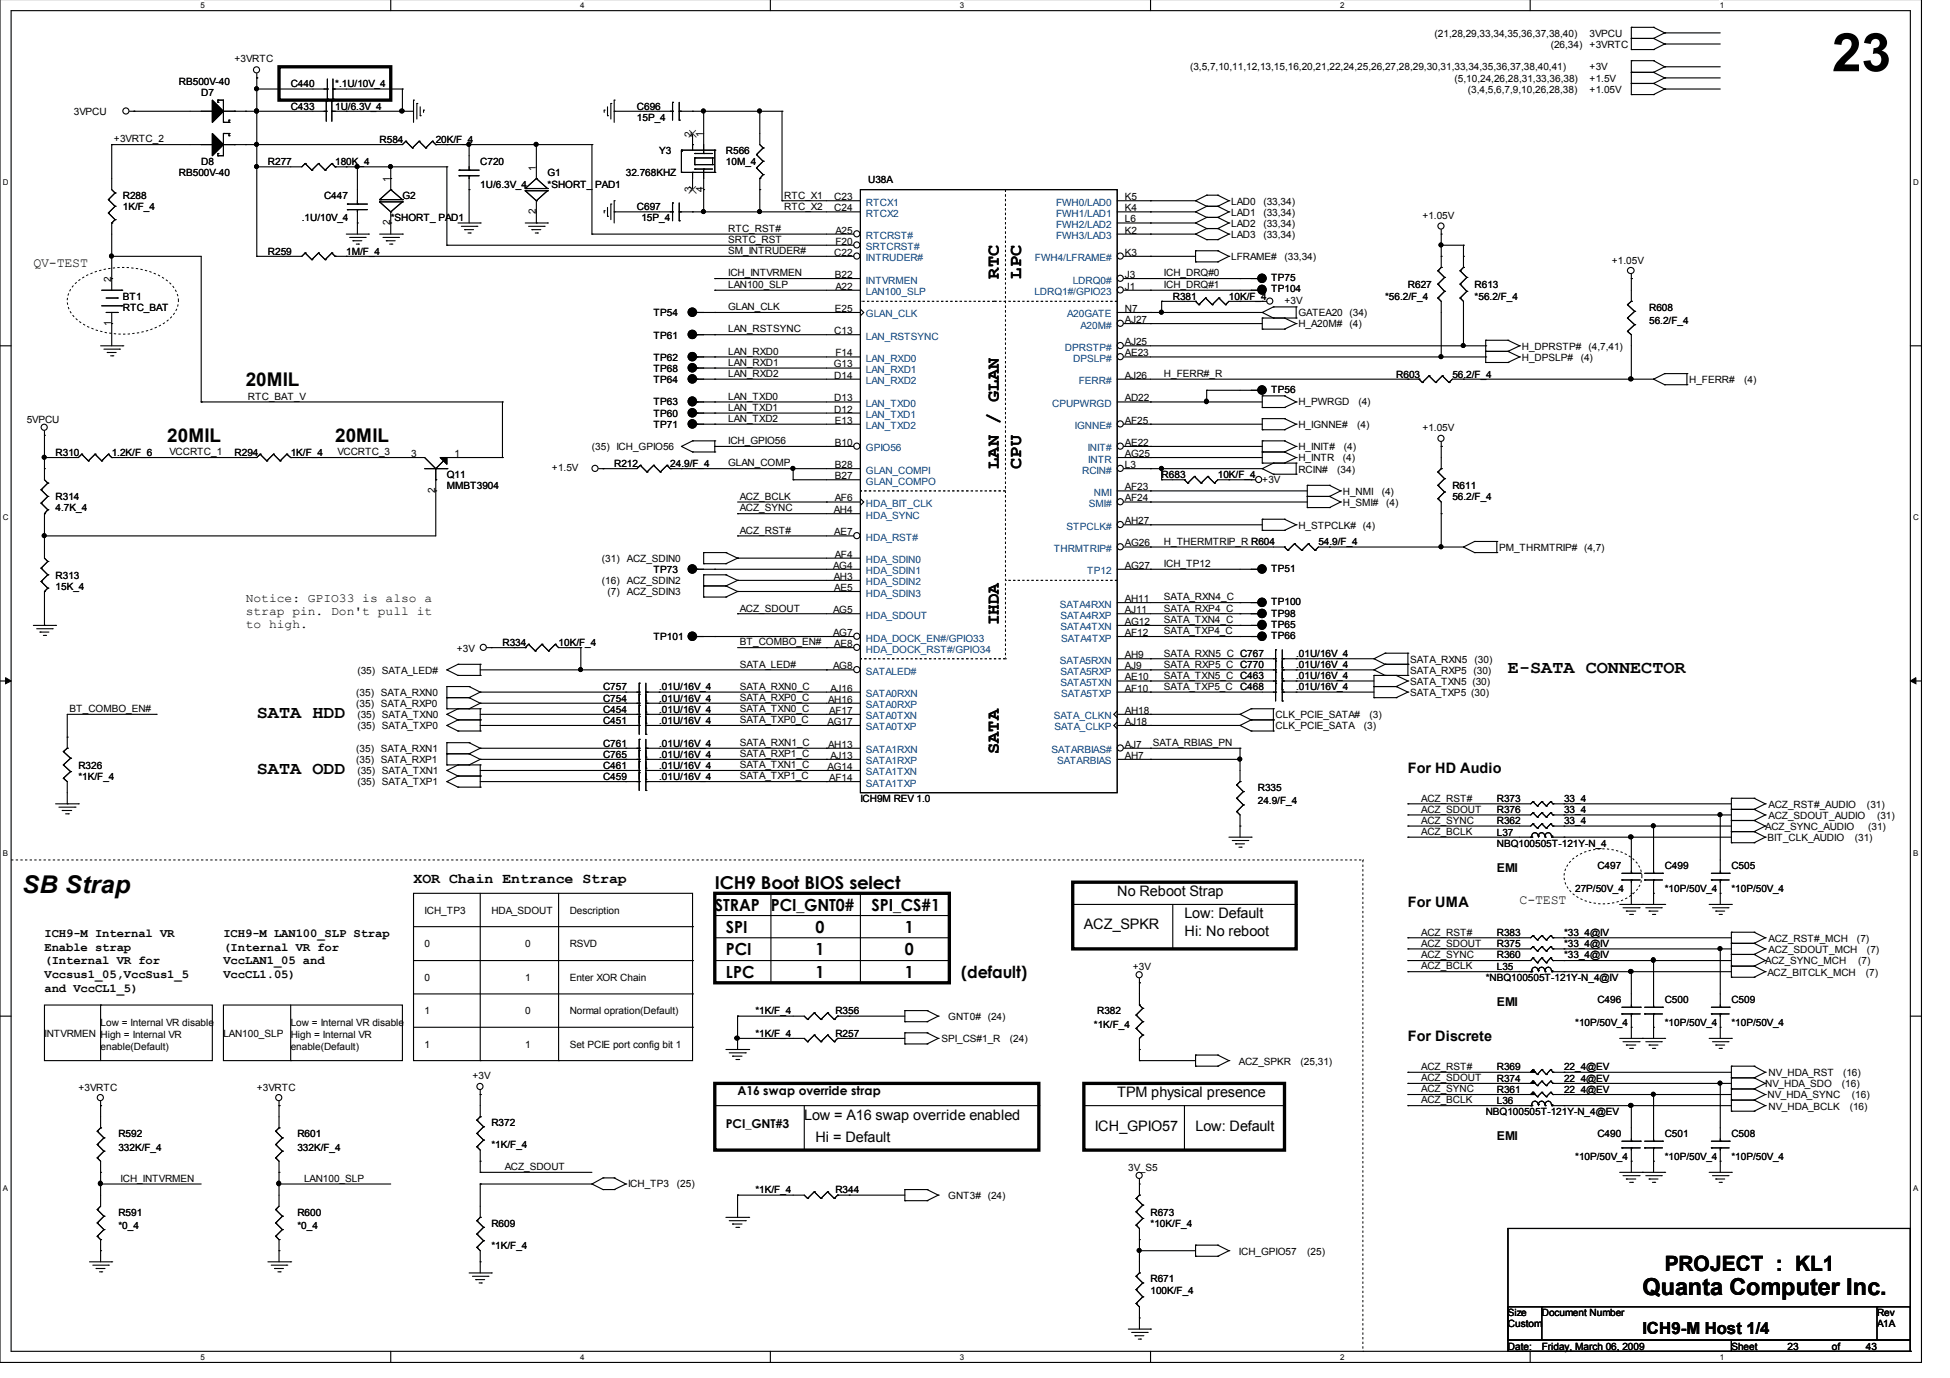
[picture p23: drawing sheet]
<svg xmlns="http://www.w3.org/2000/svg" width="297mm" height="210mm" viewBox="0 0 297 210" stroke-linecap="round" stroke-linejoin="round" font-family="sans-serif">
<defs><g id="words">
<text font-size="8.1" x="279.1" y="10.9">23</text>
<text font-size="3.7" x="3.4" y="136.1">SB Strap</text>
<text font-size="3.6" x="250.2" y="197.2">Quanta Computer Inc.</text>
<text font-size="3.2" x="253.6" y="193.6">PROJECT : KL1</text>
<g font-size="2.9">
<text x="37.4" y="58.8">20MIL</text>
<text x="25.5" y="67.3">20MIL</text>
<text x="51.1" y="67.3">20MIL</text>
</g>
<g font-size="2.7">
<text x="152.1" y="42.4" transform="rotate(-90 152.1 42.4)">RTC</text>
<text x="155.5" y="42.4" transform="rotate(-90 155.5 42.4)">LPC</text>
<text x="152.1" y="71.4" transform="rotate(-90 152.1 71.4)">LAN / GLAN</text>
<text x="155.5" y="71.4" transform="rotate(-90 155.5 71.4)">CPU</text>
<text x="152.1" y="95.3" transform="rotate(-90 152.1 95.3)">IHDA</text>
<text x="229.7" y="102.5">E-SATA CONNECTOR</text>
<text x="39.1" y="109.3">SATA HDD</text>
<text x="39.1" y="117.9">SATA ODD</text>
<text x="152.1" y="114.8" transform="rotate(-90 152.1 114.8)">SATA</text>
<text x="108.9" y="135.4">ICH9 Boot BIOS select</text>
</g>
<g font-size="2.5">
<text x="108.9" y="138.7">STRAP</text>
<text x="110.6" y="142.1">SPI</text>
<text x="117.4" y="138.7">PCI_GNT0#</text>
<text x="124.2" y="142.1">0</text>
<text x="132.8" y="138.7">SPI_CS#1</text>
<text x="137.8" y="142.1">1</text>
<text x="110.6" y="145.5">PCI</text>
<text x="110.6" y="148.9">LPC</text>
<text x="124.2" y="145.5">1</text>
<text x="124.2" y="148.9">1</text>
<text x="137.8" y="145.5">0</text>
<text x="137.8" y="148.9">1</text>
<text x="146.4" y="148.9">(default)</text>
<text x="250.2" y="203.1">ICH9-M Host 1/4</text>
</g>
<g font-size="2.2">
<text x="214.5" y="117.7">For HD Audio</text>
<text x="63" y="134.5">XOR Chain Entrance Strap</text>
<text x="170.2" y="136.5">No Reboot Strap</text>
<text x="165.1" y="141.6">ACZ_SPKR</text>
<text x="180.4" y="139.9">Low: Default</text>
<text x="180.4" y="142.6">Hi: No reboot</text>
<text x="214.5" y="138.1">For UMA</text>
<text x="214.5" y="158.5">For Discrete</text>
<text x="170.2" y="167.1">TPM physical presence</text>
<text x="122.5" y="170.5">Low = A16 swap override enabled</text>
<text x="124.2" y="173.9">Hi = Default</text>
<text x="166.8" y="172.2">ICH_GPIO57</text>
<text x="182.1" y="172.2">Low: Default</text>
</g>
<g font-size="2">
<text x="5.1" y="40.7">QV-TEST</text>
<text x="231.5" y="137.8">C-TEST</text>
</g>
<g font-size="1.9">
<text x="37.4" y="91.6">Notice: GPIO33 is also a</text>
<text x="37.4" y="93.7">strap pin. Don't pull it</text>
<text x="37.4" y="95.7">to high.</text>
<text x="228" y="132.8">EMI</text>
<text x="6.8" y="142.7">ICH9-M Internal VR</text>
<text x="34" y="142.7">ICH9-M LAN100_SLP Strap</text>
<text x="6.8" y="144.8">Enable strap</text>
<text x="6.8" y="146.9">(Internal VR for</text>
<text x="6.8" y="149">Vccsus1_05,VccSus1_5</text>
<text x="34" y="144.8">(Internal VR for</text>
<text x="34" y="146.9">VccLAN1_05 and</text>
<text x="34" y="149">VccCL1.05)</text>
<text x="6.8" y="151.1">and VccCL1_5)</text>
<text x="228" y="153.2">EMI</text>
<text x="112.4" y="166.8">A16 swap override strap</text>
<text x="110.6" y="171.9">PCI_GNT#3</text>
<text x="228" y="173.6">EMI</text>
</g>
<g font-size="1.5">
<text x="218.5" y="5.6">(21,28,29,33,34,35,36,37,38,40)</text>
<text x="242.1" y="5.6">3VPCU</text>
<text x="35.7" y="9.5">+3VRTC</text>
<text x="181.3" y="10.7">(3,5,7,10,11,12,13,15,16,20,21,22,24,25,26,27,28,29,30,31,33,34,35,36,37,38,40,41)</text>
<text x="236.2" y="7.3">(26,34)</text>
<text x="242.1" y="7.3">+3VRTC</text>
<text x="242.1" y="10.7">+3V</text>
<text x="11.3" y="17.5">3VPCU</text>
<text x="27.3" y="13">RB500V-40</text>
<text x="30.6" y="14.7">D7</text>
<text x="44.3" y="16.7">C433</text>
<text x="44.3" y="13.3">C440</text>
<text x="51.1" y="16.7">1U/6.3V_4</text>
<text x="51.1" y="13.3">*.1U/10V_4</text>
<text x="97" y="16.7">C696</text>
<text x="221.6" y="12.5">(5,10,24,26,28,31,33,36,38)</text>
<text x="223.6" y="14.2">(3,4,5,6,7,9,10,26,28,38)</text>
<text x="242.1" y="12.5">+1.5V</text>
<text x="242.1" y="14.2">+1.05V</text>
<text x="17.4" y="21.7">+3VRTC_2</text>
<text x="57.8" y="21.8">R584</text>
<text x="66.4" y="21.8">20K/F_4</text>
<text x="97" y="18.4">15P_4</text>
<text x="100.4" y="23.5">Y3</text>
<text x="105.4" y="20.8" transform="rotate(-90 105.4 20.8)">2</text>
<text x="107.1" y="20.8" transform="rotate(-90 107.1 20.8)">1</text>
<text x="110.6" y="23.5">R566</text>
<text x="27.3" y="26.9">RB500V-40</text>
<text x="30.6" y="25.2">D8</text>
<text x="40.8" y="25.2">R277</text>
<text x="51.1" y="25.2">180K_4</text>
<text x="59.4" y="27.7" transform="rotate(-90 59.4 27.7)">1</text>
<text x="73.2" y="25.2">C720</text>
<text x="73.2" y="28.6">1U/6.3V_4</text>
<text x="81.6" y="26" transform="rotate(-90 81.6 26)">1</text>
<text x="83.4" y="26.9">G1</text>
<text x="83.4" y="28.6">*SHORT_ PAD1</text>
<text x="95.3" y="26.9">32.768KHZ</text>
<text x="105.4" y="29.2" transform="rotate(-90 105.4 29.2)">3</text>
<text x="107.1" y="29.2" transform="rotate(-90 107.1 29.2)">4</text>
<text x="110.6" y="25.2">10M_4</text>
<text x="132.2" y="27.9">U38A</text>
<text x="18.7" y="30.3">R288</text>
<text x="18.7" y="32">1K/F_4</text>
<text x="46" y="33.7">.1U/10V_4</text>
<text x="49.4" y="30.3">C447</text>
<text x="59.4" y="34.3" transform="rotate(-90 59.4 34.3)">2</text>
<text x="59.5" y="33.7">*SHORT_ PAD1</text>
<text x="61.3" y="30.3">G2</text>
<text x="81.6" y="32.6" transform="rotate(-90 81.6 32.6)">2</text>
<text x="97" y="32">C697</text>
<text x="97.7" y="33.7">15P_4</text>
<text x="110.9" y="35.3">RTC_RST#</text>
<text x="119.5" y="30.2">RTC_X1</text>
<text x="119.5" y="31.9">RTC_X2</text>
<text x="127.1" y="30.5">C23</text>
<text x="127.1" y="32.2">C24</text>
<text x="127.3" y="35.6">A25</text>
<text x="171.4" y="30.5">K5</text>
<text x="171.4" y="32.2">K4</text>
<text x="171.4" y="33.9">L6</text>
<text x="171.4" y="35.6">K2</text>
<text x="187.5" y="31.2">LAD0</text>
<text x="187.5" y="32.9">LAD1</text>
<text x="187.5" y="34.6">LAD2</text>
<text x="192.4" y="31.2">(33,34)</text>
<text x="192.4" y="32.9">(33,34)</text>
<text x="192.4" y="34.6">(33,34)</text>
<text x="216.7" y="33.4">+1.05V</text>
<text x="40.8" y="38.8">R259</text>
<text x="52.7" y="38.8">1M/F_4</text>
<text x="110.9" y="38.7">SM_INTRUDER#</text>
<text x="110.9" y="37">SRTC_RST</text>
<text x="127.1" y="39">C22</text>
<text x="127.3" y="37.3">F20</text>
<text x="171.4" y="39">K3</text>
<text x="187.5" y="36.3">LAD3</text>
<text x="187.5" y="39.6">LFRAME#</text>
<text x="192.4" y="36.3">(33,34)</text>
<text x="195.7" y="39.6">(33,34)</text>
<text x="245.5" y="40.1">+1.05V</text>
<text x="16.9" y="43" transform="rotate(-90 16.9 43)">2</text>
<text x="18.7" y="45.6">BT1</text>
<text x="18.7" y="47.3">RTC_BAT</text>
<text x="110.9" y="43.9">LAN100_SLP</text>
<text x="110.9" y="42.1">ICH_INTVRMEN</text>
<text x="110.9" y="47.3">GLAN_CLK</text>
<text x="127.2" y="42.3">B22</text>
<text x="127.2" y="47.5">E25</text>
<text x="127.3" y="44.1">A22</text>
<text x="171.4" y="42.3">J3</text>
<text x="171.4" y="44.1">J1</text>
<text x="171.4" y="47.5">N7</text>
<text x="177.3" y="42.1">ICH_DRQ#0</text>
<text x="177.3" y="43.9">ICH_DRQ#1</text>
<text x="178.6" y="45.6">R381</text>
<text x="187.2" y="45.6">10K/F_4</text>
<text x="193.6" y="44.5">TP104</text>
<text x="193.6" y="42.9">TP75</text>
<text x="195.7" y="46.3">+3V</text>
<text x="211" y="45.6">*56.2/F_4</text>
<text x="214.5" y="43.9">R627</text>
<text x="224.6" y="43.9">R613</text>
<text x="224.6" y="45.6">*56.2/F_4</text>
<text x="251.2" y="47.3">R608</text>
<text x="16.9" y="49.6" transform="rotate(-90 16.9 49.6)">1</text>
<text x="99.6" y="51.6">TP61</text>
<text x="99.6" y="48.2">TP54</text>
<text x="110.9" y="50.6">LAN_RSTSYNC</text>
<text x="127.1" y="50.9">C13</text>
<text x="171.4" y="49.2">AJ27</text>
<text x="171.4" y="52.6">AJ25</text>
<text x="197.8" y="48.2">GATEA20 (34)</text>
<text x="197.8" y="49.9">H_A20M#</text>
<text x="205.6" y="49.9">(4)</text>
<text x="231.8" y="53.3">H_DPRSTP#</text>
<text x="242" y="53.3">(4,7,41)</text>
<text x="251.2" y="49.4">56.2/F_4</text>
<text x="99.6" y="58.3">TP64</text>
<text x="99.6" y="56.7">TP68</text>
<text x="99.6" y="55">TP62</text>
<text x="110.9" y="54">LAN_RXD0</text>
<text x="110.9" y="55.7">LAN_RXD1</text>
<text x="110.9" y="57.4">LAN_RXD2</text>
<text x="127" y="56">G13</text>
<text x="127.1" y="57.7">D14</text>
<text x="127.3" y="54.3">F14</text>
<text x="171.4" y="54.3">AE23</text>
<text x="171.4" y="57.7">AJ26</text>
<text x="177.3" y="57.4">H_FERR#_R</text>
<text x="193.6" y="59.9">TP56</text>
<text x="212.7" y="57.5">R603</text>
<text x="221.2" y="57.5">56.2/F_4</text>
<text x="231.8" y="55">H_DPSLP#</text>
<text x="240.8" y="55">(4)</text>
<text x="257.3" y="58.3">H_FERR#</text>
<text x="265.7" y="58.3">(4)</text>
<text x="4.1" y="64.4">5VPCU</text>
<text x="37.8" y="60.9">RTC_BAT_V</text>
<text x="99.6" y="65.2">TP71</text>
<text x="99.6" y="63.5">TP60</text>
<text x="99.6" y="61.7">TP63</text>
<text x="110.9" y="60.9">LAN_TXD0</text>
<text x="110.9" y="62.6">LAN_TXD1</text>
<text x="110.9" y="64.3">LAN_TXD2</text>
<text x="127.1" y="61.1">D13</text>
<text x="127.1" y="62.8">D12</text>
<text x="127.2" y="64.5">E13</text>
<text x="171.4" y="61.1">AD22</text>
<text x="171.4" y="64.5">AF25</text>
<text x="197.8" y="61.7">H_PWRGD</text>
<text x="197.8" y="65.2">H_IGNNE#</text>
<text x="206.8" y="65.2">(4)</text>
<text x="206.9" y="61.7">(4)</text>
<text x="216.7" y="65.7">+1.05V</text>
<text x="8.5" y="69.4">R310</text>
<text x="17" y="69.4">1.2K/F_6</text>
<text x="25.8" y="69.4">VCCRTC_1</text>
<text x="35.7" y="69.4">R294</text>
<text x="44.3" y="69.4">1K/F_4</text>
<text x="51.4" y="69.4">VCCRTC_3</text>
<text x="62.7" y="69.6">3</text>
<text x="69.3" y="69.6">1</text>
<text x="84.1" y="71.8">+1.5V</text>
<text x="90.2" y="68.6">(35) ICH_GPIO56</text>
<text x="93.6" y="71.1">R212</text>
<text x="102.1" y="71.1">24.9/F_4</text>
<text x="110.9" y="67.7">ICH_GPIO56</text>
<text x="110.9" y="71">GLAN_COMP</text>
<text x="127.2" y="67.9">B10</text>
<text x="127.2" y="71.3">B28</text>
<text x="171.4" y="67.9">AE22</text>
<text x="171.4" y="69.6">AG25</text>
<text x="171.4" y="71.3">L3</text>
<text x="197.8" y="68.6">H_INIT#</text>
<text x="197.8" y="70.3">H_INTR</text>
<text x="197.8" y="72">RCIN#</text>
<text x="203.7" y="72">(34)</text>
<text x="204.6" y="70.3">(4)</text>
<text x="204.7" y="68.6">(4)</text>
<text x="8.5" y="76.2">R314</text>
<text x="8.5" y="77.9">4.7K_4</text>
<text x="66.3" y="75.1" transform="rotate(-90 66.3 75.1)">2</text>
<text x="68.1" y="72.8">Q11</text>
<text x="68.1" y="74.5">MMBT3904</text>
<text x="112.7" y="76.1">ACZ_BCLK</text>
<text x="112.7" y="77.9">ACZ_SYNC</text>
<text x="127.2" y="76.4">AF6</text>
<text x="127.2" y="73">B27</text>
<text x="171.4" y="76.4">AF24</text>
<text x="171.4" y="74.7">AF23</text>
<text x="177" y="72.8">R683</text>
<text x="185.5" y="72.8">10K/F_4</text>
<text x="192.3" y="73.5">+3V</text>
<text x="204.6" y="75.4">H_NMI</text>
<text x="204.6" y="77.1">H_SMI#</text>
<text x="210.5" y="75.4">(4)</text>
<text x="211.2" y="77.1">(4)</text>
<text x="221.2" y="74.5">R611</text>
<text x="221.2" y="76.2">56.2/F_4</text>
<text x="112.7" y="81.3">ACZ_RST#</text>
<text x="127" y="78.2">AH4</text>
<text x="127.1" y="81.5">AE7</text>
<text x="171.4" y="79.9">AH27</text>
<text x="171.4" y="83.2">AG26</text>
<text x="177.3" y="83">H_THERMTRIP_R R604</text>
<text x="197.8" y="80.5">H_STPCLK# (4)</text>
<text x="200.8" y="83.1">54.9/F_4</text>
<text x="228.3" y="83.9">PM_THRMTRIP# (4,7)</text>
<text x="8.5" y="88.2">R313</text>
<text x="8.5" y="89.8">15K_4</text>
<text x="91.7" y="85.6">(31)</text>
<text x="91.7" y="89">(16)</text>
<text x="95.5" y="85.6">ACZ_SDIN0</text>
<text x="95.5" y="89">ACZ_SDIN2</text>
<text x="99.6" y="87.3">TP73</text>
<text x="126.9" y="86.6">AG4</text>
<text x="127" y="88.3">AH3</text>
<text x="127.2" y="84.9">AF4</text>
<text x="171.4" y="86.6">AG27</text>
<text x="177.3" y="86.4">ICH_TP12</text>
<text x="193.6" y="87.1">TP51</text>
<text x="92.5" y="90.7">(7)</text>
<text x="95.5" y="90.7">ACZ_SDIN3</text>
<text x="112.7" y="93.1">ACZ_SDOUT</text>
<text x="126.9" y="93.4">AG5</text>
<text x="127.1" y="90">AE5</text>
<text x="171.4" y="95.2">AG12</text>
<text x="171.4" y="91.7">AH11</text>
<text x="171.4" y="93.4">AJ11</text>
<text x="177.3" y="91.5">SATA_RXN4_C</text>
<text x="177.3" y="93.1">SATA_RXP4_C</text>
<text x="177.3" y="94.9">SATA_TXN4_C</text>
<text x="193.6" y="92.2">TP100</text>
<text x="193.6" y="93.9">TP98</text>
<text x="193.6" y="95.6">TP65</text>
<text x="69.6" y="99.2">+3V</text>
<text x="76.5" y="98.4">R334</text>
<text x="85.1" y="98.4">10K/F_4</text>
<text x="99.6" y="97.6">TP101</text>
<text x="112.7" y="98.3">BT_COMBO_EN#</text>
<text x="112.7" y="101.7">SATA_LED#</text>
<text x="126.9" y="102">AG8</text>
<text x="126.9" y="96.9">AG7</text>
<text x="127.1" y="98.6">AE8</text>
<text x="171.4" y="96.9">AF12</text>
<text x="171.4" y="100.3">AH9</text>
<text x="171.4" y="102">AJ9</text>
<text x="177.3" y="96.6">SATA_TXP4_C</text>
<text x="177.3" y="100">SATA_RXN5_C C767</text>
<text x="177.3" y="101.7">SATA_RXP5_C C770</text>
<text x="193.6" y="97.4">TP66</text>
<text x="197.4" y="100.1">.01U/16V_4</text>
<text x="197.4" y="101.8">.01U/16V_4</text>
<text x="214.8" y="100.9">SATA_RXN5</text>
<text x="224.6" y="100.9">(30)</text>
<text x="54.3" y="106">(35) SATA_RXN0</text>
<text x="54.3" y="107.7">(35) SATA_RXP0</text>
<text x="54.4" y="102.6">(35) SATA_LED#</text>
<text x="91.9" y="105.2">C757</text>
<text x="91.9" y="106.9">C754</text>
<text x="100.4" y="105.2">.01U/16V_4</text>
<text x="100.4" y="106.9">.01U/16V_4</text>
<text x="112.7" y="106.8">SATA_RXP0_C</text>
<text x="112.7" y="105.1">SATA_RXN0_C</text>
<text x="126.2" y="107">AH16</text>
<text x="126.5" y="105.3">AJ16</text>
<text x="171.4" y="103.6">AE10</text>
<text x="171.4" y="105.3">AF10</text>
<text x="177.3" y="103.4">SATA_TXN5_C C463</text>
<text x="177.3" y="105.1">SATA_TXP5_C</text>
<text x="188.9" y="105.2">C468</text>
<text x="197.4" y="103.5">.01U/16V_4</text>
<text x="197.4" y="105.2">.01U/16V_4</text>
<text x="214.8" y="102.6">SATA_RXP5 (30)</text>
<text x="214.8" y="104.3">SATA_TXN5 (30)</text>
<text x="214.8" y="106">SATA_TXP5 (30)</text>
<text x="10.6" y="108.5">BT_COMBO_EN#</text>
<text x="54.4" y="109.4">(35) SATA_TXN0</text>
<text x="54.4" y="111.1">(35) SATA_TXP0</text>
<text x="91.9" y="110.3">C451</text>
<text x="91.9" y="113.7">C761</text>
<text x="91.9" y="108.6">C454</text>
<text x="100.4" y="110.3">.01U/16V_4</text>
<text x="100.4" y="113.7">.01U/16V_4</text>
<text x="100.4" y="108.6">.01U/16V_4</text>
<text x="112.7" y="110.2">SATA_TXP0_C</text>
<text x="112.7" y="108.5">SATA_TXN0_C</text>
<text x="112.7" y="113.6">SATA_RXN1_C</text>
<text x="126.1" y="110.4">AG17</text>
<text x="126.2" y="113.9">AH13</text>
<text x="126.3" y="108.7">AF17</text>
<text x="171.4" y="108.7">AH18</text>
<text x="171.4" y="110.4">AJ18</text>
<text x="171.4" y="113.9">AJ7</text>
<text x="175.6" y="113.6">SATA_RBIAS_PN</text>
<text x="194.3" y="109.4">CLK_PCIE_SATA#</text>
<text x="194.3" y="111.1">CLK_PCIE_SATA</text>
<text x="207.8" y="111.1">(3)</text>
<text x="208.6" y="109.4">(3)</text>
<text x="11.9" y="117.1">R326</text>
<text x="11.9" y="118.8">*1K/F_4</text>
<text x="54.3" y="114.6">(35) SATA_RXN1</text>
<text x="54.3" y="116.3">(35) SATA_RXP1</text>
<text x="54.4" y="119.6">(35) SATA_TXP1</text>
<text x="54.4" y="118">(35) SATA_TXN1</text>
<text x="91.9" y="118.8">C459</text>
<text x="91.9" y="117.1">C461</text>
<text x="91.9" y="115.4">C765</text>
<text x="100.4" y="118.8">.01U/16V_4</text>
<text x="100.4" y="117.1">.01U/16V_4</text>
<text x="100.4" y="115.4">.01U/16V_4</text>
<text x="112.7" y="118.7">SATA_TXP1_C</text>
<text x="112.7" y="117">SATA_TXN1_C</text>
<text x="112.7" y="115.3">SATA_RXP1_C</text>
<text x="126.1" y="117.3">AG14</text>
<text x="126.3" y="119">AF14</text>
<text x="126.5" y="115.6">AJ13</text>
<text x="171.4" y="115.6">AH7</text>
<text x="131.1" y="122.2">ICH9M REV 1.0</text>
<text x="191.6" y="120.5">R335</text>
<text x="191.6" y="122.5">24.9/F_4</text>
<text x="216.5" y="122.1">ACZ_RST#</text>
<text x="216.5" y="123.8">ACZ_SDOUT</text>
<text x="216.5" y="125.5">ACZ_SYNC</text>
<text x="228" y="122.2">R373</text>
<text x="228" y="125.6">R362</text>
<text x="228" y="123.9">R376</text>
<text x="238.3" y="122.2">33_4</text>
<text x="238.3" y="125.6">33_4</text>
<text x="238.3" y="123.9">33_4</text>
<text x="269.4" y="123">ACZ_RST#_AUDIO</text>
<text x="269.4" y="124.7">ACZ_SDOUT_AUDIO</text>
<text x="284.4" y="123">(31)</text>
<text x="285.9" y="124.7">(31)</text>
<text x="216.5" y="127.2">ACZ_BCLK</text>
<text x="228" y="127.3">L37</text>
<text x="228" y="129">NBQ100505T-121Y-N_4</text>
<text x="268.9" y="126.4">ACZ_SYNC_AUDIO</text>
<text x="269.2" y="128.1">BIT_CLK_AUDIO</text>
<text x="282.5" y="128.1">(31)</text>
<text x="284.6" y="126.4">(31)</text>
<text x="239.9" y="135.8">27P/50V_4</text>
<text x="243.3" y="132.4">C497</text>
<text x="253.6" y="132.4">C499</text>
<text x="253.6" y="135.8">*10P/50V_4</text>
<text x="263.7" y="132.4">C505</text>
<text x="263.7" y="135.8">*10P/50V_4</text>
<text x="64.7" y="139.2">ICH_TP3</text>
<text x="74.8" y="139.2">HDA_SDOUT</text>
<text x="86.8" y="139.2">Description</text>
<text x="216.5" y="142.5">ACZ_RST#</text>
<text x="228" y="142.6">R383</text>
<text x="238.3" y="142.6">*33_4@IV</text>
<text x="269.4" y="143.4">ACZ_RST#_MCH</text>
<text x="282.9" y="143.4">(7)</text>
<text x="64.7" y="149.5">0</text>
<text x="64.7" y="144.3">0</text>
<text x="80" y="144.3">0</text>
<text x="80" y="149.5">1</text>
<text x="86.8" y="149.5">Enter XOR Chain</text>
<text x="86.8" y="144.3">RSVD</text>
<text x="172.6" y="147.8">+3V</text>
<text x="216.5" y="147.7">ACZ_BCLK</text>
<text x="216.5" y="144.2">ACZ_SDOUT</text>
<text x="216.5" y="146">ACZ_SYNC</text>
<text x="226.3" y="149.5">*NBQ100505T-121Y-N_4@IV</text>
<text x="228" y="147.8">L35</text>
<text x="228" y="144.3">R375</text>
<text x="228" y="146">R360</text>
<text x="238.3" y="144.3">*33_4@IV</text>
<text x="238.3" y="146">*33_4@IV</text>
<text x="268.9" y="146.8">ACZ_SYNC_MCH</text>
<text x="269.2" y="148.6">ACZ_BITCLK_MCH</text>
<text x="269.4" y="145.1">ACZ_SDOUT_MCH</text>
<text x="283" y="146.8">(7)</text>
<text x="284.2" y="148.6">(7)</text>
<text x="284.4" y="145.1">(7)</text>
<text x="64.7" y="154.5">1</text>
<text x="80" y="154.5">0</text>
<text x="86.8" y="154.5">Normal opration(Default)</text>
<text x="115.1" y="154.5">*1K/F_4</text>
<text x="127.3" y="154.5">R356</text>
<text x="144.4" y="155.4">GNT0# (24)</text>
<text x="167.1" y="154.5">R382</text>
<text x="243.3" y="152.8">C496</text>
<text x="253.6" y="152.8">C500</text>
<text x="263.7" y="152.8">C509</text>
<text x="6.8" y="157.9">INTVRMEN</text>
<text x="15.3" y="156.2">Low = Internal VR disable</text>
<text x="15.3" y="158.1">High = Internal VR</text>
<text x="15.3" y="159.9">enable(Default)</text>
<text x="34" y="157.9">LAN100_SLP</text>
<text x="44.3" y="156.2">Low = Internal VR disable</text>
<text x="44.3" y="158.1">High = Internal VR</text>
<text x="44.3" y="159.9">enable(Default)</text>
<text x="64.7" y="159.6">1</text>
<text x="80" y="159.6">1</text>
<text x="86.8" y="159.6">Set PCIE port config bit 1</text>
<text x="115.1" y="157.9">*1K/F_4</text>
<text x="127.3" y="157.9">R257</text>
<text x="143.4" y="158.8">SPI_CS#1_R</text>
<text x="153.8" y="158.8">(24)</text>
<text x="166.6" y="156.6">*1K/F_4</text>
<text x="239.9" y="156.2">*10P/50V_4</text>
<text x="253.6" y="156.2">*10P/50V_4</text>
<text x="263.7" y="156.2">*10P/50V_4</text>
<text x="11.9" y="166.1">+3VRTC</text>
<text x="39.1" y="166.1">+3VRTC</text>
<text x="72" y="164.4">+3V</text>
<text x="188.7" y="162.2">ACZ_SPKR</text>
<text x="198.1" y="162.2">(25,31)</text>
<text x="216.5" y="163">ACZ_RST#</text>
<text x="216.5" y="164.7">ACZ_SDOUT</text>
<text x="216.5" y="166.4">ACZ_SYNC</text>
<text x="228" y="166.5">R361</text>
<text x="228" y="164.8">R374</text>
<text x="228" y="163">R369</text>
<text x="238.3" y="166.5">22_4@EV</text>
<text x="238.3" y="164.8">22_4@EV</text>
<text x="238.3" y="163">22_4@EV</text>
<text x="268.9" y="165.6">NV_HDA_SDO</text>
<text x="269.2" y="167.3">NV_HDA_SYNC</text>
<text x="269.4" y="163.8">NV_HDA_RST</text>
<text x="280.6" y="165.6">(16)</text>
<text x="280.8" y="163.8">(16)</text>
<text x="282.1" y="167.3">(16)</text>
<text x="18" y="173.2">R592</text>
<text x="45.3" y="173.2">R601</text>
<text x="74.8" y="171.5">R372</text>
<text x="216.5" y="168.1">ACZ_BCLK</text>
<text x="226.3" y="169.9">NBQ100505T-121Y-N_4@EV</text>
<text x="228" y="168.2">L36</text>
<text x="243.3" y="173.2">C490</text>
<text x="253.6" y="173.2">C501</text>
<text x="263.7" y="173.2">C508</text>
<text x="269.4" y="169">NV_HDA_BCLK</text>
<text x="281.8" y="169">(16)</text>
<text x="18" y="175.3">332K/F_4</text>
<text x="45.3" y="175.3">332K/F_4</text>
<text x="74.8" y="174.9">*1K/F_4</text>
<text x="76.9" y="178.2">ACZ_SDOUT</text>
<text x="171.9" y="178.3">3V_S5</text>
<text x="239.9" y="176.6">*10P/50V_4</text>
<text x="253.6" y="176.6">*10P/50V_4</text>
<text x="263.7" y="176.6">*10P/50V_4</text>
<text x="18" y="185.2">R591</text>
<text x="18.4" y="180">ICH_INTVRMEN</text>
<text x="45.3" y="185.2">R600</text>
<text x="46.3" y="180">LAN100_SLP</text>
<text x="95.7" y="180.9">ICH_TP3</text>
<text x="103.1" y="180.9">(25)</text>
<text x="115.1" y="181.8">*1K/F_4</text>
<text x="127.3" y="181.8">R344</text>
<text x="144.4" y="182.6">GNT3# (24)</text>
<text x="175.3" y="185.2">R673</text>
<text x="18" y="187.2">*0_4</text>
<text x="45.3" y="187.2">*0_4</text>
<text x="74.8" y="186.9">R609</text>
<text x="74.8" y="190.3">*1K/F_4</text>
<text x="175.3" y="186.9">*10K/F_4</text>
<text x="188.7" y="191.1">ICH_GPIO57</text>
<text x="199.1" y="191.1">(25)</text>
<text x="175.3" y="195.3">R671</text>
<text x="175.3" y="197">100K/F_4</text>
<text x="229.7" y="200.5">Size</text>
<text x="229.7" y="202.2">Custom</text>
<text x="234.9" y="200.5">Document Number</text>
<text x="285.9" y="200.5">Rev</text>
<text x="285.9" y="202.2">A1A</text>
<text x="229.7" y="205.6">Date:</text>
<text x="234.9" y="205.6">Friday, March 06, 2009</text>
<text x="263.7" y="205.6">Sheet</text>
<text x="272.3" y="205.6">23</text>
<text x="279.1" y="205.6">of</text>
<text x="284.2" y="205.6">43</text>
</g>
<g font-size="1.5" fill="#004080">
<text x="131.9" y="31.3">RTCX1</text>
<text x="131.9" y="33">RTCX2</text>
<text x="160.9" y="31.3">FWH0/LAD0</text>
<text x="160.9" y="33">FWH1/LAD1</text>
<text x="160.9" y="34.7">FWH2/LAD2</text>
<text x="131.9" y="39.8">INTRUDER#</text>
<text x="131.9" y="36.4">RTCRST#</text>
<text x="131.9" y="38.1">SRTCRST#</text>
<text x="157.6" y="39.8">FWH4/LFRAME#</text>
<text x="160.9" y="36.4">FWH3/LAD3</text>
<text x="131.9" y="43.2">INTVRMEN</text>
<text x="131.9" y="45">LAN100_SLP</text>
<text x="157.6" y="45">LDRQ1#/GPIO23</text>
<text x="163.4" y="43.2">LDRQ0#</text>
<text x="131.9" y="48.4">GLAN_CLK</text>
<text x="131.9" y="51.7">LAN_RSTSYNC</text>
<text x="162.2" y="53.4">DPRSTP#</text>
<text x="162.6" y="48.4">A20GATE</text>
<text x="164.6" y="50.1">A20M#</text>
<text x="131.9" y="55.1">LAN_RXD0</text>
<text x="131.9" y="56.8">LAN_RXD1</text>
<text x="131.9" y="58.5">LAN_RXD2</text>
<text x="163.5" y="55.1">DPSLP#</text>
<text x="164.3" y="58.5">FERR#</text>
<text x="131.9" y="62">LAN_TXD0</text>
<text x="131.9" y="63.7">LAN_TXD1</text>
<text x="131.9" y="65.4">LAN_TXD2</text>
<text x="160.3" y="62">CPUPWRGD</text>
<text x="163.7" y="65.4">IGNNE#</text>
<text x="131.9" y="68.8">GPIO56</text>
<text x="165.7" y="68.8">INIT#</text>
<text x="165.8" y="70.5">INTR</text>
<text x="131.9" y="77.2">HDA_BIT_CLK</text>
<text x="131.9" y="73.8">GLAN_COMPO</text>
<text x="131.9" y="72.2">GLAN_COMPI</text>
<text x="164.8" y="72.2">RCIN#</text>
<text x="165.9" y="77.2">SMI#</text>
<text x="166.6" y="75.5">NMI</text>
<text x="131.9" y="79">HDA_SYNC</text>
<text x="131.9" y="82.4">HDA_RST#</text>
<text x="162.5" y="80.7">STPCLK#</text>
<text x="131.9" y="85.8">HDA_SDIN0</text>
<text x="131.9" y="87.5">HDA_SDIN1</text>
<text x="131.9" y="89.2">HDA_SDIN2</text>
<text x="160.5" y="84.1">THRMTRIP#</text>
<text x="165.6" y="87.5">TP12</text>
<text x="131.9" y="94.2">HDA_SDOUT</text>
<text x="131.9" y="90.9">HDA_SDIN3</text>
<text x="161.5" y="92.6">SATA4RXN</text>
<text x="161.5" y="94.2">SATA4RXP</text>
<text x="131.9" y="97.7">HDA_DOCK_EN#/GPIO33</text>
<text x="131.9" y="99.4">HDA_DOCK_RST#/GPIO34</text>
<text x="161.5" y="101.1">SATA5RXN</text>
<text x="161.5" y="96">SATA4TXN</text>
<text x="161.6" y="97.7">SATA4TXP</text>
<text x="131.9" y="102.8">SATALED#</text>
<text x="131.9" y="106.2">SATA0RXN</text>
<text x="131.9" y="107.9">SATA0RXP</text>
<text x="161.5" y="102.8">SATA5RXP</text>
<text x="161.5" y="104.5">SATA5TXN</text>
<text x="161.6" y="106.2">SATA5TXP</text>
<text x="131.9" y="109.6">SATA0TXN</text>
<text x="131.9" y="111.3">SATA0TXP</text>
<text x="160.5" y="109.6">SATA_CLKN</text>
<text x="160.6" y="111.3">SATA_CLKP</text>
<text x="131.9" y="114.7">SATA1RXN</text>
<text x="131.9" y="116.4">SATA1RXP</text>
<text x="131.9" y="118.1">SATA1TXN</text>
<text x="131.9" y="119.8">SATA1TXP</text>
<text x="160.2" y="114.7">SATARBIAS#</text>
<text x="161" y="116.4">SATARBIAS</text>
</g>
<g font-size="1.2">
<text x="30.6" y="1.2">5</text>
<text x="88.4" y="1.2">4</text>
<text x="146.2" y="1.2">3</text>
<text x="204.1" y="1.2">2</text>
<text x="262" y="1.2">1</text>
<text x=".4" y="28.2">D</text>
<text x="291.4" y="28.2">D</text>
<text x=".4" y="79.3">C</text>
<text x="291.4" y="79.3">C</text>
<text x=".4" y="130.3">B</text>
<text x="291.4" y="130.3">B</text>
<text x=".4" y="181.4">A</text>
<text x="291.4" y="181.4">A</text>
<text x="30.6" y="207.1">5</text>
<text x="88.4" y="207.1">4</text>
<text x="146.2" y="207.1">3</text>
<text x="204.1" y="207.1">2</text>
<text x="262" y="207.1">1</text>
</g>
</g></defs>
<path d="M0 -.1v207.6h292.7v-207.6M1.7 1.6h289.3v204.2h-289.3z" fill="none" stroke="#000" stroke-width=".17"/>
<g fill="#fff">
<path d="M30.6 .1h.5v1.3h-.5z"/>
<path d="M30.6 206h.5v1.3h-.5z"/>
</g>
<path d="M59.5 -.1v1.7M59.5 205.8v1.7" fill="none" stroke="#000" stroke-width=".17"/>
<g fill="#fff">
<path d="M88.4 .1h.5v1.3h-.5z"/>
<path d="M88.4 206h.5v1.3h-.5z"/>
</g>
<path d="M117.3 -.1v1.7M117.3 205.8v1.7" fill="none" stroke="#000" stroke-width=".17"/>
<g fill="#fff">
<path d="M146.2 .1h.5v1.3h-.5z"/>
<path d="M146.2 206h.5v1.3h-.5z"/>
</g>
<path d="M175.3 -.1v1.7M175.3 205.8v1.7" fill="none" stroke="#000" stroke-width=".17"/>
<g fill="#fff">
<path d="M204.1 .1h.5v1.3h-.5z"/>
<path d="M204.1 206h.5v1.3h-.5z"/>
</g>
<path d="M233.1 -.1v1.7M233.1 205.8v1.7" fill="none" stroke="#000" stroke-width=".17"/>
<g fill="#fff">
<path d="M262 .1h.5v1.3h-.5z"/>
<path d="M262 206h.5v1.3h-.5z"/>
<path d="M.4 27.1h.7v1.3h-.7z"/>
<path d="M291.4 27.1h.7v1.3h-.7z"/>
<path d="M.4 78.2h.7v1.2h-.7z"/>
<path d="M291.4 78.2h.7v1.2h-.7z"/>
</g>
<path d="M0 52.7h1.7M291 52.7h1.7" fill="none" stroke="#000" stroke-width=".17"/>
<g fill="#fff">
<path d="M.4 129.2h.7v1.3h-.7z"/>
<path d="M291.4 129.2h.7v1.3h-.7z"/>
</g>
<path d="M0 103.7h1.7M291 103.7h1.7" fill="none" stroke="#000" stroke-width=".17"/>
<path d="M.8 103.2l.9 .5-.9 .5zM291 103.7l.8-.5v1z" fill="#000" stroke="#000" stroke-width=".15"/>
<g fill="#fff">
<path d="M.4 180.3h.7v1.2h-.7z"/>
<path d="M291.4 180.3h.7v1.2h-.7z"/>
</g>
<g fill="none" stroke="#000" stroke-width=".17">
<path d="M19.7 16.9h9.3M20.4 16.9h.1M37.4 16.9h.1M37.4 16.9h12.3M39.1 16.9h.1M39.1 13.6h.1M39.1 11.9h.1M39.1 11.2v27.8M39.1 13.6h8.6M49.7 16.9h.1M49.7 15.4h.1M49.7 15.4v3.1"/>
<path d="M50.5 15.4h.1M50.5 16.9h.1M50.5 16.9h12.5M50.5 15.4v3.1M52.7 16.9h.1M52.7 13.6h8.6M61.3 16.9h.1M61.3 13.6h.1M61.3 13.6v3.3M63 15.3h.1M63 15.3v3.3M63.5 15.8h.1"/>
<path d="M63.5 15.8v2.3M64 17.6h.1M64 16.3v1.3M64.5 16.8h.1M64.5 16.8v.3M92 16.8h.1M92 16.8v.3M92.5 17.6h.1M92.5 16.3v1.3M93 15.8h.1M93 15.8v2.3M93.6 16.9h.1"/>
<path d="M93.6 15.3h.1M93.6 16.9h6.8M93.6 15.3v3.3M105.5 16.9h.1M105.5 16.9h13.6M107.2 16.9h.1M107.2 16.9v6.5M115.7 16.9h.1M115.7 16.9v5.1l.5 .5M119.1 16.9h.1M119.1 16.9v13.7M248.5 5.9h.1"/>
<path d="M248.5 7.5h.1M248.5 4.2h.1M248.5 11h.1M248.5 12.7h.1M248.5 9.2h.1M248.5 14.4h.1M248.5 4.2v3.3M248.5 9.2v5.2M248.5 5.9h3.4M248.5 7.5h3.4M248.5 4.2h3.4M248.5 11h3.4"/>
<path d="M248.5 12.7h3.4M248.5 9.2h3.4M248.5 14.4h3.4M251.9 5.9h.1M251.9 7.5h.1M251.9 4.2h.1M251.9 11h.1M251.9 12.7h.1M251.9 9.2h.1M251.9 14.4h.1M251.9 5.9l1.7 .8M251.9 4.2l1.7 .8"/>
<path d="M251.9 11l1.7 .9M251.9 9.2l1.7 1M251.9 12.7l1.7 .9M253.6 6.7h.1M253.6 5h.1M253.6 11.9h.1M253.6 10.2h.1M253.6 13.6h.1M253.6 6.7h8.4M253.6 5h8.4M253.6 11.9h8.4M253.6 10.2h8.4"/>
<path d="M253.6 13.6h8.4M253.6 6.7l-1.7 .8M253.6 5l-1.7 .9M253.6 11.9l-1.7 .8M253.6 10.2l-1.7 .8M253.6 13.6l-1.7 .8M16.5 30.4h.1M16.5 32.4h.1M16.5 30.4l1 1M16.5 32.4l1 1.1M17 22h.1M17 39h.1"/>
<path d="M17 34h.1M17 22h15.3M17 39h13.6v22.2M17 22v6.9l.5 .5M17 34v10.2M17.5 29.4h.1M17.5 31.4h.1M17.5 33.5h.1M17.5 29.4l-1 1M17.5 31.4l-1 1M17.5 33.5l-.5 .5M32.3 22h.1"/>
<path d="M33.2 23.7h.1M33.2 23.4h.1M33.2 23.4v.3M34 20.3h.1M34 22h25.5M34 20.3v3.4h-.8M34 20.3h.9M34.9 20.3h.1M34.9 20.7h.1M34.9 20.3v.4M35.7 22h.1M37.4 22h.1"/>
<path d="M39.1 22h.1M39.1 25.4h.1M39.1 39h.1M39.1 39h5.2M46.5 24.9h.1M46.5 24.9l-.5 .5h-6.9M46.5 24.9l1 1M47.5 25.9h.1M48.5 24.9h.1M48.5 24.9l-1 1M48.5 24.9l1 1M49.5 25.9h.1"/>
<path d="M50.5 24.9h.1M50.5 24.9l-1 1M50.5 24.9l.6 .5M51.1 25.4h.1M51.1 25.4h17M52.7 39h.1M52.7 25.4h.1M52.7 39h73.2M52.7 35.7h3.4M52.9 31.1h.1M52.9 31.9h.1M52.9 31.1h3.1"/>
<path d="M52.9 31.9h3.1M53.3 36.2h2.3M53.8 36.7h.1M53.8 36.7h1.3M54.3 37.2h.3M54.4 25.4h.1M54.4 34h.1M54.4 31.9h.1M54.4 31.1h.1M54.4 25.4v5.7M54.4 31.9v3.8M54.6 37.2h.1"/>
<path d="M55.6 36.2h.1M56.1 35.7h.1M57.8 35.7h3.5M58.3 36.2h2.4M58.8 36.7h.1M58.8 36.7h1.4M59.4 37.2h.3M59.5 25.4h.1M59.5 34h.1M59.5 27.2h.1M59.5 25.4v1.8M59.5 34v1.7"/>
<path d="M59.7 37.2h.1M60.7 36.2h.1M61.3 35.7h.1M68.1 22h.1M68.1 25.4h.1M68.1 37.4h.1M68.1 22h22.1M68.1 25.4v12M68.1 37.4h57.8M69.8 34h3.4M70.3 34.5h2.3M70.8 35h.1"/>
<path d="M70.8 35h1.3M71.3 35.5h.3M71.5 22h.1M71.5 28.9h.1M71.5 22v1.7M71.5 28.9v5.1M71.6 35.5h.1M72.6 34.5h.1M73.2 34h.1M80 28.7h.1M80 29.1h.1M80 34h3.4"/>
<path d="M80 28.7h3.4M80 29.1h3.4M80 29.1l1.7 1.5M80.2 28.7h.1M80.5 34.5h2.4M81 35h.1M81 35h1.4M81.5 35.5h.4M81.7 22h.1M81.7 34h.1M81.7 27.2h.1M81.7 30.6h.1"/>
<path d="M81.7 22v5.2M81.7 30.6v3.4M81.7 27.2l1.7 1.5M81.7 27.2l-1.7 1.5M81.9 35.5h.1M82.9 34.5h.1M83.4 34h.1M83.4 28.7h.1M83.4 29.1h.1M83.4 29.1l-1.7 1.5M90.2 35.7h.1M90.2 22h.1"/>
<path d="M90.2 35.7h35.7M90.2 22v13.7M92 32.1h.1M92 32.1v.3M92.5 32.9h.1M92.5 31.6v1.3M93 31.1h.1M93 31.1v2.4M93.6 32.3h.1M93.6 30.6h.1M93.6 32.3h6.8M93.6 30.6v3.4"/>
<path d="M103.8 26.3h.1M103.8 23h.1M103.8 22.9h.1M103.8 26.3h5.1M103.8 22.9v3.4M103.8 22.9h5.1M105.5 32.3h.1M105.5 26.3h.1M105.5 22h.1M105.5 32.3h25.6M105.5 20.3v2.6M105.5 26.3v2.6"/>
<path d="M105.8 25.1h.1M105.8 24.1h.1M105.8 25.8h.1M105.8 23.4h.1M105.8 25.1h2.7M105.8 24.1v1M105.8 24.1h2.7M105.8 25.8h2.7M105.8 23.4h2.7M107.2 28.9h.1M107.2 32.3h.1M107.2 25.8h.1"/>
<path d="M107.2 23.4h.1M107.2 25.8v6.5M108.5 25.1h.1M108.5 24.1h.1M108.5 24.1v1M108.9 26.3h.1M108.9 22.9h.1M108.9 22.9v3.4M115.2 23.6h.1M115.2 25.6h.1M115.2 23.6l1 1M115.2 25.6l1 1"/>
<path d="M115.7 28.9h.1M115.7 32.3h.1M115.7 27.2h.1M115.7 27.2v5.1M116.2 22.5h.1M116.2 24.6h.1M116.2 26.6h.1M116.2 22.5l-1 1.1M116.2 24.6l-1 1M116.2 26.6l-.5 .6M119.1 30.6h.1M119.1 30.6h12"/>
<path d="M175.3 30.6h.1M175.3 32.3h.1M175.3 34h.1M175.3 35.7h.1M175.3 39h.1M175.3 30.6h6.8M175.3 32.3h6.8M175.3 39h6.8M175.3 35.7h6.8M175.3 34h6.8M182.1 30.6h.1M182.1 32.3h.1"/>
<path d="M182.1 34h.1M182.1 35.7h.1M182.1 39.9h.1M182.1 38.2h.1M182.1 30.6l1.7 .8M182.1 32.3l1.7 .8M182.1 34l1.7 .8M182.1 35.7l1.7 .8M182.1 38.2h3.4M182.1 39.9h3.4M182.1 38.2v1.7M183.8 29.7h.1"/>
<path d="M183.8 31.4h.1M183.8 33.1h.1M183.8 34.8h.1M183.8 36.5h.1M183.8 29.7l-1.7 .9M183.8 29.7h1.7M183.8 31.4h1.7M183.8 31.4l-1.7 .9M183.8 33.1h1.7M183.8 33.1l-1.7 .9M183.8 34.8h1.7M183.8 34.8l-1.7 .9"/>
<path d="M183.8 36.5h1.7M185.5 29.7h.1M185.5 31.4h.1M185.5 33.1h.1M185.5 34.8h.1M185.5 36.5h.1M185.5 38.2h.1M185.5 39.9h.1M185.5 29.7l1.7 .9M185.5 31.4l1.7 .9M185.5 33.1l1.7 .9M185.5 34.8l1.7 .9"/>
<path d="M185.5 38.2l1.7 .8M187.2 30.6h.1M187.2 32.3h.1M187.2 34h.1M187.2 35.7h.1M187.2 39h.1M187.2 30.6l-1.7 .8M187.2 32.3l-1.7 .8M187.2 34l-1.7 .8M187.2 35.7l-1.7 .8M187.2 39l-1.7 .9M219.5 37.4h.1"/>
<path d="M219.5 39h.1M219.5 35.7h.1M219.5 37.4h3.4M219.5 35v5.7M222.9 37.4h.1M222.9 39h.1M222.9 37.4v1.6M15.3 52.7h3.4M15.5 44.2h3M15.5 46.6h3M15.8 53.2h2.4M16.2 47.6h1.7"/>
<path d="M16.2 45.4h1.7M16.3 53.7h.1M16.3 53.7h1.4M16.8 54.2h.4M17 49.3h.1M17 42.4h.1M17 47.6v5.1M17.2 54.2h.1M17.9 47.6h.1M17.9 45.4h.1M18.2 53.2h.1M18.5 44.2h.1"/>
<path d="M18.5 46.6h.1M18.7 52.7h.1M106.2 57.8h.1M106.2 56.1h.1M106.2 51h.1M106.2 51h19.7M106.2 56.1h19.7M106.2 57.8h19.7M108.9 44.2h.1M108.9 42.4h.1M108.9 47.6h.1M108.9 51h.1"/>
<path d="M108.9 54.4h.1M108.9 56.1h.1M108.9 57.8h.1M108.9 44.2h17M108.9 42.4h22.2M108.9 47.6h17M108.9 54.4h17M175.3 44.2h.1M175.3 49.3h.1M175.3 47.6h.1M175.3 44.2h16.3M175.3 42.4h16.3"/>
<path d="M175.3 47.6h17M175.3 54.4h51M175.3 57.8h40.9M175.3 49.3h17M175.3 52.7h51M177 47.6h.1M177 45.9h.1M177 45.9v1.7M177 45.9h3.4M183.8 59.5h.1M183.8 59.5h7.8M183.8 59.5v1.7"/>
<path d="M188.9 42.4h.1M188.9 45.9h.1M188.9 45.9h4.1M191.6 44.2h.1M191.6 59.5h.1M191.6 42.4h.1M192.3 47.6h.1M192.3 50.1h.1M192.3 48.4h.1M192.3 45.9h.1M192.3 48.4h5.1M192.3 47.6l1.7 .8"/>
<path d="M192.3 50.1h3.4M192.3 48.4v1.7M194 46.8h.1M194 48.4h.1M194 46.8l-1.7 .8M194 46.8h3.4M195.7 48.4h.1M195.7 50.1h.1M195.7 48.4l1.7 .9M197.4 46.8h.1M197.4 48.4h.1M197.4 49.3h.1"/>
<path d="M197.4 46.8v1.6M197.4 49.3l-1.7 .8M214.5 57.8h.1M216.2 57.8h.1M216.2 57.8l.5 .5M216.7 58.3h.1M217.7 57.2h.1M217.7 57.2l1 1.1M217.7 57.2l-1 1.1M218.7 58.3h.1M219 45.4h.1M219 43.3h.1"/>
<path d="M219 41.2h.1M219 45.4l.5 .5v8.5M219 43.3l1 1.1M219 41.2l1 1.1M219.5 54.4h.1M219.5 40.7h.1M219.5 40.7l-.5 .5M219.7 57.2h.1M219.7 57.2l1 1.1M219.7 57.2l-1 1.1M220 44.4h.1M220 42.3h.1"/>
<path d="M220 44.4l-1 1M220 42.3l-1 1M220.7 58.3h.1M222.9 52.7h.1M222.9 57.8h.1M222.9 47.6v5.1M226.3 54.4h.1M226.3 52.7h.1M226.3 53.5h.1M226.3 51.8h.1M226.3 55.2h.1M226.3 51.8h3.4"/>
<path d="M226.3 53.5h3.4M226.3 51.8v3.4M226.3 55.2h3.4M229.7 51.8h.1M229.7 53.5h.1M229.7 55.2h.1M229.7 51.8l1.8 .9M229.7 53.5l1.8 .9M231.5 52.7h.1M231.5 54.4h.1M231.5 52.7l-1.8 .8M231.5 54.4l-1.8 .8"/>
<path d="M247.9 50.5h.1M247.9 48.4h.1M247.9 46.4h.1M247.9 50.5l.6 .5v6.8M247.9 48.4l1.1 1.1M247.9 46.4l1.1 1M248.5 57.8h.1M248.5 42.4h.1M248.5 45.9h.1M248.5 41.8v4.1M248.5 45.9l-.6 .5M249 49.5h.1"/>
<path d="M249 47.4h.1M249 49.5l-1.1 1M249 47.4l-1.1 1M251.9 57.8h.1M251.9 57.8h-30.7l-.5 .5M251.9 57.8l1.7 .8M253.6 56.9h.1M253.6 58.6h.1M253.6 56.9l-1.7 .9M253.6 56.9h3.4M253.6 58.6h3.4M257 56.9h.1"/>
<path d="M257 58.6h.1M257 56.9v1.7M6.3 74.6h.1M6.3 76.6h.1M6.3 74.6l1 1M6.3 76.6l1 1.1M6.8 71.4h.1M6.8 69.7h.1M6.8 66.3h.1M6.8 78.2h.1M6.8 65.6v7.5l.5 .5M6.8 78.2v6.8l.5 .5"/>
<path d="M7.3 73.6h.1M7.3 75.6h.1M7.3 77.7h.1M7.3 73.6l-1 1M7.3 75.6l-1 1M7.3 77.7l-.5 .5M10.2 69.7h.1M12.4 69.2h.1M12.4 69.2l-.5 .5h-5.1M12.4 69.2l1.1 1M13.5 70.2h.1M14.5 69.2h.1"/>
<path d="M14.5 69.2l-1 1M14.5 69.2l1 1M15.5 70.2h.1M16.5 69.2h.1M16.5 69.2l-1 1M16.5 69.2l.5 .5M17 69.7h.1M30.6 61.2h.1M30.6 61.2h45.9M37.4 69.7h.1M39.6 69.2h.1M39.6 69.2l-.5 .5h-22.1"/>
<path d="M39.6 69.2l1 1M40.6 70.2h.1M41.7 69.2h.1M41.7 69.2l-1.1 1M41.7 69.2l1 1M42.7 70.2h.1M43.7 69.2h.1M43.7 69.2l-1 1M43.7 69.2l.6 .5M44.3 69.7h.1M44.3 69.7h18.7M46 69.7h.1"/>
<path d="M66.4 74.8h.1M66.4 74.8v6.8h-59.6M69.8 69.7h6.7M76.5 69.7h.1M76.5 61.2h.1M76.5 61.2v8.5M91.9 71.4h.1M97.5 70.9h.1M97.5 70.9l-.5 .5h-5.8M97.5 70.9l1.1 1M98.6 71.9h.1M99.6 70.9h.1"/>
<path d="M99.6 70.9l-1 1M99.6 70.9l1 1M100.6 71.9h.1M101.6 70.9h.1M101.6 70.9l-1 1M101.6 70.9l.5 .5M102.1 71.4h.1M102.1 71.4h23.8M103.8 71.4h.1M103.8 68h.1M103.8 68l1.7 .8M105.5 67.2h.1"/>
<path d="M105.5 68.8h.1M105.5 67.2h3.4M105.5 68.8h3.4M105.5 67.2l-1.7 .8M106.2 64.6h.1M106.2 64.6h19.7M108.9 61.2h.1M108.9 62.9h.1M108.9 64.6h.1M108.9 68h.1M108.9 67.2h.1M108.9 68.8h.1"/>
<path d="M108.9 61.2h17M108.9 62.9h17M108.9 68h17M108.9 67.2v1.6M112.4 78.2h.1M112.4 76.5h13.5M112.4 78.2h13.5M120.8 71.4h.1M120.8 73.1h.1M120.8 73.1h5.1M120.8 71.4v1.7M125.9 76.5h.1"/>
<path d="M175.3 64.6h.1M175.3 68h.1M175.3 69.7h.1M175.3 74.8h.1M175.3 76.5h.1M175.3 79.9h.1M175.3 71.4h.1M175.3 61.2h.1M175.3 61.2h17M175.3 64.6h17M175.3 68h17M175.3 71.4h17"/>
<path d="M175.3 76.5h23.8M175.3 69.7h17M175.3 74.8h23.8M175.3 79.9h17M177 71.4h.1M177 73.1h.1M177 73.1h3.4M177 71.4v1.7M180.4 73.1h.1M180.4 73.1l.5 .5M180.9 73.6h.1M181.9 72.6h.1"/>
<path d="M181.9 72.6l1.1 1M181.9 72.6l-1 1M183 73.6h.1M183.8 61.2h.1M184 72.6h.1M184 72.6l1 1M184 72.6l-1 1M185 73.6h.1M187.2 73.1h.1M190.6 73.1h.1M191.3 73.1h-5.8l-.5 .5M192.3 62.1h.1"/>
<path d="M192.3 60.3h.1M192.3 65.5h.1M192.3 63.8h.1M192.3 68.8h.1M192.3 67.2h.1M192.3 70.5h.1M192.3 71.4h.1M192.3 79.1h.1M192.3 60.3v1.8M192.3 63.8v1.7M192.3 67.2v3.3M192.3 79.1v1.7"/>
<path d="M192.3 60.3h3.4M192.3 62.1h3.4M192.3 63.8h3.4M192.3 65.5h3.4M192.3 67.2h3.4M192.3 68.8h3.4M192.3 70.5h5.1M192.3 71.4l1.7 .8M192.3 79.1h3.4M194 70.5h.1M194 72.2h.1M194 70.5l-1.7 .9"/>
<path d="M194 72.2h3.4M195.7 60.3h.1M195.7 62.1h.1M195.7 63.8h.1M195.7 65.5h.1M195.7 67.2h.1M195.7 68.8h.1M195.7 70.5h.1M195.7 79.1h.1M195.7 60.3l1.7 .9M195.7 63.8l1.7 .8M195.7 67.2l1.7 .8"/>
<path d="M195.7 68.8l1.7 .9M195.7 79.1l1.7 .8M197.4 61.2h.1M197.4 64.6h.1M197.4 68h.1M197.4 69.7h.1M197.4 70.5h.1M197.4 72.2h.1M197.4 79.9h.1M197.4 70.5v1.7M197.4 61.2l-1.7 .9M197.4 64.6l-1.7 .9"/>
<path d="M197.4 68l-1.7 .8M197.4 69.7l-1.7 .8M197.4 79.9l-1.7 .9M199.1 75.6h.1M199.1 73.9h.1M199.1 77.3h.1M199.1 73.9h3.4M199.1 75.6h3.4M199.1 73.9v3.4M199.1 77.3h3.4M202.5 73.9h.1M202.5 75.6h.1"/>
<path d="M202.5 77.3h.1M202.5 73.9l1.7 .9M202.5 75.6l1.7 .9M204.2 74.8h.1M204.2 76.5h.1M204.2 74.8l-1.7 .8M204.2 76.5l-1.7 .8M219.5 78.2h.1M219.5 68h.1M219.5 67.3v2.4M219.5 78.2v5.1M5.1 95.3h3.4"/>
<path d="M5.6 95.8h2.4M6.1 96.3h.1M6.1 96.3h1.4M6.3 86.5h.1M6.3 88.6h.1M6.3 86.5l1 1.1M6.3 88.6l1 1M6.6 96.8h.3M6.8 81.6h.1M6.8 95.3h.1M6.8 90.1h.1M6.8 90.1v5.2"/>
<path d="M6.9 96.8h.1M7.3 85.5h.1M7.3 87.6h.1M7.3 89.6h.1M7.3 85.5l-1 1M7.3 87.6l-1 1M7.3 89.6l-.5 .5M8 95.8h.1M8.5 95.3h.1M74.2 98.7h5.8M74.8 98.7h.1M78.3 98.7h.1"/>
<path d="M80 98.7h.1M80.5 98.1h.1M80.5 98.1l1 1.1M80.5 98.1l-.5 .6M81.5 99.2h.1M82.5 98.1h.1M82.5 98.1l1.1 1.1M82.5 98.1l-1 1.1M83.6 99.2h.1M84.6 98.1h.1M84.6 98.1l.5 .6h3.4M84.6 98.1l-1 1.1"/>
<path d="M88.5 98.7h.1M88.5 98.7v3.3M107.2 85.9h.1M107.2 84.2h.1M107.2 89.3h.1M107.2 87.6h.1M107.2 90.9h.1M107.2 84.2v1.7M107.2 87.6v3.3M107.2 84.2h3.4M107.2 85.9h3.4M107.2 87.6h3.4"/>
<path d="M107.2 89.3h3.4M107.2 90.9h3.4M108.9 86.7h.1M108.9 97h.1M108.9 86.7h17M108.9 97h17M110.6 84.2h.1M110.6 85.9h.1M110.6 87.6h.1M110.6 89.3h.1M110.6 90.9h.1M110.6 84.2l1.8 .8"/>
<path d="M110.6 87.6l1.8 .8M110.6 89.3l1.8 .8M112.4 81.6h.1M112.4 85h.1M112.4 88.4h.1M112.4 90.1h.1M112.4 93.5h.1M112.4 81.6h13.5M112.4 85h13.5M112.4 88.4h13.5M112.4 90.1h13.5M112.4 93.5h13.5"/>
<path d="M112.4 98.7h13.5M112.4 85l-1.8 .9M112.4 88.4l-1.8 .9M112.4 90.1l-1.8 .8M125.9 98.7h.1M175.3 83.3h.1M175.3 86.7h.1M175.3 86.7h16.3M175.3 93.5h16.3M175.3 97h16.3M175.3 83.3h18.7M175.3 91.8h16.3"/>
<path d="M175.3 95.3h13.6M188.9 91.8h.1M188.9 93.5h.1M188.9 95.3h.1M188.9 97h.1M191.6 86.7h.1M191.6 97h.1M191.6 91.8h.1M191.6 93.5h.1M192.3 80.8h.1M192.3 80.8h3.4M194.3 99h.1"/>
<path d="M194.3 99v2.7M195.3 99v2.7M195.7 80.8h.1M202.5 83.3h.1M202.5 83.3h20.4M211 99.5h.1M211 99.5l-1.7 .8M211 99.5h3.5M214.5 99.5h.1M214.5 99.5v3.4M219.5 83.3h.1M222.9 83.3h.1"/>
<path d="M222.9 83.3l1.7 .9M224.6 82.5h.1M224.6 84.2h.1M224.6 84.2h3.4M224.6 82.5l-1.7 .8M224.6 82.5h3.4M228 82.5h.1M228 84.2h.1M228 82.5v1.7M10.2 112.3h.1M23.8 108.8h.1M23.8 108.8h-13.6v3.5"/>
<path d="M68.1 106.3h.1M68.1 104.6h.1M68.1 108h.1M68.1 108.8h.1M68.1 110.5h.1M68.1 102h.1M68.1 114.8h.1M68.1 113.1h.1M68.1 119.1h.1M68.1 117.4h.1M68.1 116.5h.1M68.1 104.6v3.4"/>
<path d="M68.1 113.1v3.4M68.1 104.6h3.4M68.1 106.3h3.4M68.1 108h5.1M68.1 108.8l1.7 .9M68.1 110.5l1.7 .9M68.1 102l1.7 .9M68.1 113.1h3.4M68.1 114.8h3.4M68.1 119.1l1.7 .8M68.1 116.5h5.1M68.1 117.4l1.7 .8"/>
<path d="M69.8 108h.1M69.8 109.7h.1M69.8 111.4h.1M69.8 101.2h.1M69.8 102.9h.1M69.8 118.2h.1M69.8 119.9h.1M69.8 116.5h.1M69.8 108l-1.7 .8M69.8 109.7h3.4M69.8 109.7l-1.7 .8M69.8 111.4h3.4"/>
<path d="M69.8 101.2h3.4M69.8 102.9h3.4M69.8 101.2l-1.7 .8M69.8 118.2l-1.7 .9M69.8 118.2h3.4M69.8 119.9h3.4M69.8 116.5l-1.7 .9M71.5 104.6h.1M71.5 106.3h.1M71.5 108h.1M71.5 113.1h.1M71.5 114.8h.1"/>
<path d="M71.5 116.5h.1M71.5 104.6l1.7 .8M71.5 106.3l1.7 .8M71.5 113.1l1.7 .9M71.5 114.8l1.7 .9M73.2 105.4h.1M73.2 107.1h.1M73.2 108h.1M73.2 109.7h.1M73.2 111.4h.1M73.2 101.2h.1M73.2 102.9h.1"/>
<path d="M73.2 114h.1M73.2 118.2h.1M73.2 119.9h.1M73.2 116.5h.1M73.2 115.7h.1M73.2 105.4h24.2M73.2 107.1h22.1M73.2 108.8h22.1M73.2 110.5h24.2M73.2 119.1h24.2M73.2 117.4h24.2M73.2 115.7h24.2"/>
<path d="M73.2 114h22.1M73.2 102h52.7M73.2 101.2v1.7M73.2 108v3.4M73.2 116.5v3.4M73.2 105.4l-1.7 .9M73.2 107.1l-1.7 .9M73.2 114l-1.7 .8M73.2 115.7l-1.7 .8M88.5 102h.1M95.3 105.4h.1M95.3 107.1h.1"/>
<path d="M95.3 108.8h.1M95.3 110.5h.1M95.3 114h.1M95.3 115.7h.1M95.3 117.4h.1M95.3 119.1h.1M97.4 105.4h.1M97.4 104.1h.1M97.4 119.1h.1M97.4 117.7h.1M97.4 117.4h.1M97.4 116h.1"/>
<path d="M97.4 115.7h.1M97.4 114.3h.1M97.4 110.5h.1M97.4 109.1h.1M97.4 104.1v2.7M97.4 109.1v2.8M97.4 114.3v6.1M98.4 106.8h.1M98.4 105.4h.1M98.4 119.1h.1M98.4 118.7h.1M98.4 117.4h.1"/>
<path d="M98.4 117h.1M98.4 115.7h.1M98.4 111.9h.1M98.4 110.5h.1M98.4 105.4h27.5M98.4 110.5h27.5M98.4 119.1h27.5M98.4 117.4h27.5M98.4 115.7h27.5M98.4 104.1v2.7M98.4 109.1v2.8M98.4 114.3v6.1"/>
<path d="M100.4 110.5h.1M100.4 108.8h.1M100.4 107.1h.1M100.4 105.4h.1M100.4 107.1h25.5M100.4 108.8h25.5M100.4 114h25.5M125.9 119.1h.1M125.9 117.4h.1M125.9 115.7h.1M125.9 114h.1M125.9 102h.1"/>
<path d="M175.3 100.3h.1M175.3 102h.1M175.3 103.7h.1M175.3 105.4h.1M175.3 108.8h.1M175.3 110.5h.1M175.3 114h.1M175.3 115.7h.1M175.3 105.4h19M175.3 108.8h13.6M175.3 110.5h13.6M175.3 115.7h13.6"/>
<path d="M175.3 114h13.6M175.3 100.3h19M175.3 102h17M175.3 103.7h19M188.4 119.6h.1M188.4 119.6l1 1M188.9 115.7h.1M188.9 114h.1M188.9 108.8h.1M188.9 110.5h.1M188.9 119.1h.1M188.9 114v5.1"/>
<path d="M188.9 108.8l1.7 .9M188.9 110.5l1.7 .9M188.9 119.1l-.5 .5M190.6 108h.1M190.6 109.7h.1M190.6 111.4h.1M190.6 108h3.4M190.6 109.7h3.4M190.6 111.4h3.4M190.6 108l-1.7 .8M190.6 109.7l-1.7 .8M194 108h.1"/>
<path d="M194 109.7h.1M194 111.4h.1M194 108v3.4M194.3 100.3h.1M194.3 103.7h.1M194.3 102.4h.1M194.3 105.4h.1M194.3 104.1h.1M194.3 102.4v4.4M195.3 101.7h.1M195.3 100.3h.1M195.3 105.1h.1"/>
<path d="M195.3 103.7h.1M195.3 106.8h.1M195.3 105.4h.1M195.3 105.4h14M195.3 100.3h14M195.3 103.7h14M195.3 102.4v4.4M197.4 102h.1M197.4 103.7h.1M197.4 105.4h.1M197.4 100.3h.1M197.4 102h11.9"/>
<path d="M209.3 100.3h.1M209.3 102h.1M209.3 104.6h.1M209.3 102.9h.1M209.3 106.3h.1M209.3 104.6h3.4M209.3 106.3h3.4M209.3 100.3l1.7 .9M209.3 102.9h5.2M209.3 102l1.7 .9M209.3 102.9v3.4M211 101.2h.1"/>
<path d="M211 102.9h.1M211 101.2h3.5M211 101.2l-1.7 .8M212.7 102.9h.1M212.7 104.6h.1M212.7 106.3h.1M212.7 102.9l1.8 .8M212.7 104.6l1.8 .8M214.5 101.2h.1M214.5 102.9h.1M214.5 103.7h.1M214.5 105.4h.1"/>
<path d="M214.5 103.7l-1.8 .9M214.5 105.4l-1.8 .9M8.5 122.4h3.4M9 123h2.4M9.5 123.5h.1M9.5 123.5h1.4M10 124h.4M10.2 122.4h.1M10.2 120.7v1.7M10.4 124h.1M11.4 123h.1M11.9 122.4h.1"/>
<path d="M63 136.1h42.5v25.5h-42.5zM73.2 136.1v25.5M85.1 136.1v25.5M98.4 120.4h.1M108.9 139.5h35.7M117.4 136.1v13.6M131.1 136.1v13.6M144.6 139.5h.1M163.4 137.8h34M178.6 137.8v6.7M187.2 127.5h3.4M187.7 128h2.4"/>
<path d="M188.2 128.5h.1M188.2 128.5h1.4M188.4 123.6h.1M188.4 121.6h.1M188.4 123.6l.5 .5v3.4M188.4 121.6l1 1M188.7 129h.4M188.9 125.8h.1M189.1 129h.1M189.4 122.6h.1M189.4 120.6h.1M189.4 122.6l-1 1"/>
<path d="M189.4 120.6l-1 1M190.1 128h.1M190.6 127.5h.1M197.4 137.8h.1M214.5 122.4h.1M214.5 124.1h.1M214.5 125.8h.1M214.5 127.5h.1M214.5 127.5h18.8M233.2 127.5h.1M233.3 127.5h.1M233.5 122.1h.1"/>
<path d="M233.5 125.5h.1M233.5 123.8h.1M233.5 122.1l-.3 .3h-18.7M233.5 123.8l-.3 .3h-18.7M233.5 125.5l-.3 .3h-18.7M233.5 122.1l.7 .7M233.5 125.5l.7 .7M233.5 123.8l.7 .7M234.2 122.8h.1M234.2 126.2h.1M234.2 124.5h.1M234.3 127.3a.49 .49 0 0 0-.6-.4 .49 .49 0 0 0-.4 .6"/>
<path d="M234.4 127.4h.1M234.4 127.4v.1M234.9 122.1h.1M234.9 125.5h.1M234.9 123.8h.1M234.9 122.1l-.7 .7M234.9 122.1l.6 .7M234.9 125.5l-.7 .7M234.9 125.5l.6 .7M234.9 123.8l-.7 .7M234.9 123.8l.6 .7M235.3 127.3a.47 .47 0 0 0-.5-.5 .47 .47 0 0 0-.4 .6"/>
<path d="M235.4 127.5h.1M235.5 122.8h.1M235.5 126.2h.1M235.5 124.5h.1M236.2 122.1h.1M236.2 125.5h.1M236.2 123.8h.1M236.2 122.1l-.7 .7M236.2 122.1l.4 .3M236.2 125.5l-.7 .7M236.2 125.5l.4 .3M236.2 123.8l-.7 .7"/>
<path d="M236.2 123.8l.4 .3M236.3 127.3a.49 .49 0 0 0-.6-.4 .49 .49 0 0 0-.3 .6M236.4 127.5h.1M236.4 127.4h.1M236.4 127.5h27.3M236.4 127.4v.1M236.6 122.4h.1M236.6 125.8h.1M236.6 124.1h.1M236.6 122.4h27.1M236.6 124.1h27.1M236.6 125.8h27.1"/>
<path d="M238.3 122.4h.1M238.3 125.8h.1M238.3 124.1h.1M238.3 127.5h.1M246.7 137.8h6.9M247.2 138.3h2.5M247.7 138.8h.1M247.7 138.8h1.5M248.2 139.3h.5M248.5 136.1h.1M248.5 127.5h.1M248.5 127.5v3.5"/>
<path d="M248.5 136.1v1.7M248.7 139.3h.1M249.7 138.3h.1M250.2 137.8h.1M250.5 134h.1M250.5 133h2.7M250.5 134h2.7M250.7 138.3h2.4M251.2 138.8h.1M251.2 138.8h1.4M251.7 139.3h.4M251.9 125.8h.1"/>
<path d="M251.9 136.1h.1M251.9 134h.1M251.9 133h.1M251.9 125.8v7.2M251.9 134v3.8M252.1 139.3h.1M253.1 138.3h.1M253.2 133h.1M253.6 137.8h.1M260.3 137.8h3.4M260.7 134h.1M260.7 133h2.7"/>
<path d="M260.7 134h2.7M260.9 138.3h2.3M261.4 138.8h.1M261.4 138.8h1.3M261.9 139.3h.3M262 124.1h.1M262 136.1h.1M262 134h.1M262 133h.1M262 124.1v8.9M262 134v3.8M262.2 139.3h.1"/>
<path d="M263.2 138.3h.1M263.4 133h.1M263.7 125h.1M263.7 126.7h.1M263.7 121.6h.1M263.7 123.3h.1M263.7 128.4h.1M263.7 137.8h.1M263.7 125h3.5M263.7 121.6v6.8M263.7 126.7h3.5M263.7 121.6h3.5"/>
<path d="M263.7 123.3h3.5M263.7 128.4h3.5M267.2 125h.1M267.2 126.7h.1M267.2 121.6h.1M267.2 123.3h.1M267.2 128.4h.1M267.2 125l1.7 .8M267.2 121.6l1.7 .8M267.2 123.3l1.7 .8M267.2 126.7l1.7 .8M268.9 125.8h.1"/>
<path d="M268.9 122.4h.1M268.9 124.1h.1M268.9 127.5h.1M268.9 125.8l-1.7 .9M268.9 122.4l-1.7 .9M268.9 124.1l-1.7 .9M268.9 127.5l-1.7 .9M0 154.8h1.7M6.8 153.1h25.5v8.5h-25.5zM15.3 153.1h.1M15.3 153.1v8.5M34 153.1h27.3v8.5h-27.3z"/>
<path d="M44.3 153.1v8.5M63 146.3h42.5M63 156.5h42.5M63 151.4h42.5M63 141.2h42.5M105.5 156.5h.1M105.5 151.4h.1M105.5 146.3h.1M105.5 141.2h.1M108.9 146.3h35.7M108.9 142.8h35.7M110.6 159.9h3.4"/>
<path d="M112.4 154.8h.1M112.4 158.2h.1M112.4 154.8h8.4M112.4 154.8v5.1M112.4 158.2h8.4M114 159.9h.1M117.4 149.7h.1M129.4 154.8h.1M129.4 158.2h.1M129.4 154.8h8.4M129.4 158.2h8.4M131.1 149.7h.1"/>
<path d="M137.8 153.9h.1M137.8 155.6h.1M137.8 157.3h.1M137.8 159h.1M137.8 153.9v1.7M137.8 157.3v1.7M137.8 153.9h3.4M137.8 155.6h3.4M137.8 157.3h3.4M137.8 159h3.4M141.2 153.9h.1M141.2 155.6h.1"/>
<path d="M141.2 157.3h.1M141.2 159h.1M141.2 153.9l1.7 .9M141.2 157.3l1.7 .9M142.9 154.8h.1M142.9 158.2h.1M142.9 154.8l-1.7 .8M142.9 158.2l-1.7 .8M144.6 142.8h.1M144.6 146.3h.1M173.1 156.6h.1M173.1 154.6h.1"/>
<path d="M173.1 156.6l1 1.1M173.1 154.6l1 1M173.6 159.9h.1M173.6 149.7h.1M173.6 153.1h.1M173.6 149v4.1M173.6 153.1l.5 .5M174.1 157.7h.1M174.1 155.6h.1M174.1 153.6h.1M174.1 157.7l-.5 .5v3.4M174.1 155.6l-1 1"/>
<path d="M174.1 153.6l-1 1M178.6 144.5h.1M214.5 148h.1M214.5 142.8h.1M214.5 144.5h.1M214.5 146.3h.1M214.5 146.3h17M214.5 144.5h17M214.5 148h18.8M233.2 148h.1M233.3 148h.1M233.5 142.5h.1"/>
<path d="M233.5 142.5l-.3 .3h-18.7M233.5 142.5l.7 .7M234.2 143.2h.1M234.3 147.8a.49 .49 0 0 0-.6-.5 .49 .49 0 0 0-.4 .7M234.4 147.8h.1M234.4 147.8v.2M234.9 142.5h.1M234.9 142.5l-.7 .7M234.9 142.5l.6 .7M235.3 147.8a.47 .47 0 0 0-.5-.5 .47 .47 0 0 0-.4 .5M235.4 148h.1M235.5 143.2h.1"/>
<path d="M236.2 142.5h.1M236.2 142.5l-.7 .7M236.2 142.5l.4 .3M236.3 147.8a.49 .49 0 0 0-.6-.5 .49 .49 0 0 0-.3 .7M236.4 148h.1M236.4 147.8h.1M236.4 148h27.3M236.4 147.8v.2M236.6 142.8h.1M236.6 142.8h27.1M238.3 146.3h.1M238.3 144.5h.1"/>
<path d="M238.3 148h.1M238.3 142.8h.1M238.3 146.3h25.4M238.3 144.5h25.4M246.7 158.2h6.9M247.1 154.4h.1M247.1 153.4h2.8M247.1 154.4h2.8M247.2 158.7h2.5M247.7 159.2h.1M247.7 159.2h1.5M248.2 159.7h.5"/>
<path d="M248.5 148h.1M248.5 156.5h.1M248.5 154.4h.1M248.5 153.4h.1M248.5 148v5.4M248.5 154.4v3.8M248.7 159.7h.1M249.7 158.7h.1M249.9 153.4h.1M250.2 158.2h.1M250.5 154.4h.1M250.5 153.4h2.7"/>
<path d="M250.5 154.4h2.7M250.7 158.7h2.4M251.2 159.2h.1M251.2 159.2h1.4M251.7 159.7h.4M251.9 156.5h.1M251.9 146.3h.1M251.9 154.4h.1M251.9 153.4h.1M251.9 146.3v7.1M251.9 154.4v3.8M252.1 159.7h.1"/>
<path d="M253.1 158.7h.1M253.2 153.4h.1M253.6 158.2h.1M260.3 158.2h3.4M260.9 158.7h2.3M261.4 159.2h.1M261.4 159.2h1.3M261.9 159.7h.3M262 156.5h.1M262 144.5h.1M262 144.5v6.9M262 156.5v1.7"/>
<path d="M262.2 159.7h.1M263.2 158.7h.1M263.7 147.2h.1M263.7 148.9h.1M263.7 145.4h.1M263.7 142h.1M263.7 143.7h.1M263.7 158.2h.1M263.7 142v6.9M263.7 148.9h3.5M263.7 147.2h3.5M263.7 145.4h3.5"/>
<path d="M263.7 142h3.5M263.7 143.7h3.5M267.2 148.9h.1M267.2 147.2h.1M267.2 145.4h.1M267.2 142h.1M267.2 143.7h.1M267.2 147.2l1.7 .8M267.2 145.4l1.7 .9M267.2 142l1.7 .8M267.2 143.7l1.7 .8M268.9 148h.1"/>
<path d="M268.9 146.3h.1M268.9 142.8h.1M268.9 144.5h.1M268.9 148l-1.7 .9M268.9 146.3l-1.7 .9M268.9 142.8l-1.7 .9M268.9 144.5l-1.7 .9M291 154.8h1.7M14.8 176.4h.1M14.8 174.3h.1M14.8 172.3h.1M14.8 176.4l.5 .5v5.1"/>
<path d="M14.8 174.3l1 1.1M14.8 172.3l1 1M15.3 178.6h.1M15.3 168.4h.1M15.3 171.8h.1M15.3 167.7v4.1M15.3 171.8l-.5 .5M15.8 175.4h.1M15.8 173.3h.1M15.8 175.4l-1 1M15.8 173.3l-1 1M42.5 168.4h.1"/>
<path d="M42.5 178.6h.1M42.5 167.7v2.4M42.5 178.6v5.1l-.5 .5M44.3 161.6h.1M73.2 176.9h.1M73.2 178.6h.1M73.2 166.7h.1M73.2 161.6h.1M73.2 166v2.4M73.2 176.9v1.7M73.2 178.6h17M85.1 161.6h.1"/>
<path d="M91.9 179.4h.1M91.9 179.4l-1.7 1M91.9 179.4h1.7M93.6 179.4h.1M93.6 179.4l1.7 1M108.9 168.4h49.3M111.1 160.4h2.4M111.6 160.9h.1M111.6 160.9h1.4M112.1 161.4h.4M112.5 161.4h.1M113.5 160.4h.1"/>
<path d="M122.5 175.2h.1M122.5 168.4v6.8M158.2 168.4h.1M165.1 168.4h30.6M173.6 161.6h.1M173.6 179.6v.8M173.6 161.6h8.5M180.4 175.2h.1M180.4 168.4v6.8M182.1 160.7h.1M182.1 162.4h.1M182.1 160.7v1.7"/>
<path d="M182.1 160.7h3.4M182.1 162.4h3.4M185.5 160.7h.1M185.5 162.4h.1M185.5 160.7l1.7 .9M187.2 161.6h.1M187.2 161.6l-1.7 .8M195.7 168.4h.1M214.5 168.4h.1M214.5 163.3h.1M214.5 165h.1M214.5 166.7h.1"/>
<path d="M214.5 168.4h17M214.5 163.3h17M233.5 166.4h.1M233.5 164.7h.1M233.5 164.7l-.3 .3h-18.7M233.5 166.4l-.3 .3h-18.7M233.5 166.4l.7 .7M233.5 164.7l.7 .7M234.2 167.1h.1M234.2 165.4h.1M234.9 166.4h.1M234.9 164.7h.1"/>
<path d="M234.9 166.4l-.7 .7M234.9 166.4l.6 .7M234.9 164.7l-.7 .7M234.9 164.7l.6 .7M235.5 167.1h.1M235.5 165.4h.1M236.2 166.4h.1M236.2 164.7h.1M236.2 166.4l-.7 .7M236.2 166.4l.4 .3M236.2 164.7l-.7 .7M236.2 164.7l.4 .3"/>
<path d="M236.6 166.7h.1M236.6 165h.1M236.6 165h27.1M236.6 166.7h27.1M238.3 163.3h.1M238.3 165h.1M238.3 166.7h.1M238.3 168.4h.1M238.3 168.4h25.4M238.3 163.3h25.4M246.7 178.6h6.9M247.1 174.9h.1"/>
<path d="M247.1 173.8h2.8M247.1 174.9h2.8M247.2 179.1h2.5M247.7 179.6h.1M247.7 179.6h1.5M248.5 168.4h.1M248.5 176.9h.1M248.5 174.9h.1M248.5 173.8h.1M248.5 168.4v5.4M248.5 174.9v3.7M249.7 179.1h.1"/>
<path d="M249.9 173.8h.1M250.2 178.6h.1M250.7 179.1h2.4M251.2 179.6h.1M251.2 179.6h1.4M251.9 166.7h.1M251.9 176.9h.1M251.9 166.7v5.1M251.9 176.9v1.7M253.1 179.1h.1M253.6 178.6h.1M260.3 178.6h3.4"/>
<path d="M260.9 179.1h2.3M261.4 179.6h.1M261.4 179.6h1.3M262 165h.1M262 176.9h.1M262 165v6.8M262 176.9v1.7M263.2 179.1h.1M263.7 167.6h.1M263.7 169.3h.1M263.7 162.4h.1M263.7 164.2h.1"/>
<path d="M263.7 165.9h.1M263.7 178.6h.1M263.7 162.4v6.9M263.7 162.4h3.5M263.7 167.6h3.5M263.7 169.3h3.5M263.7 164.2h3.5M263.7 165.9h3.5M267.2 167.6h.1M267.2 169.3h.1M267.2 162.4h.1M267.2 164.2h.1"/>
<path d="M267.2 165.9h.1M267.2 167.6l1.7 .8M267.2 162.4l1.7 .9M267.2 165.9l1.7 .8M267.2 164.2l1.7 .8M268.9 168.4h.1M268.9 163.3h.1M268.9 166.7h.1M268.9 165h.1M268.9 168.4l-1.7 .9M268.9 163.3l-1.7 .9M268.9 166.7l-1.7 .9"/>
<path d="M268.9 165l-1.7 .9M13.6 192.2h3.4M14.1 192.7h2.4M14.6 193.2h.1M14.6 193.2h1.4M15.2 193.7h.3M15.3 180.4h.1M15.3 190.5h.1M15.3 180.4h15.3M15.3 190.5v1.7M15.5 193.7h.1M16.5 192.7h.1"/>
<path d="M17 192.2h.1M40.8 192.2h3.5M41.3 192.7h2.4M41.8 193.2h.1M41.8 193.2h1.4M42 184.2h.1M42 186.3h.1M42 188.3h.1M42 184.2l1 1.1M42 186.3l1 1M42 188.3l.5 .5M42.3 193.7h.4"/>
<path d="M42.5 180.4h.1M42.5 190.5h.1M42.5 188.8h.1M42.5 180.4h17M42.5 188.8v3.4M42.7 193.7h.1M43 185.3h.1M43 187.3h.1M43 185.3l-1 1M43 187.3l-1 1M43.7 192.7h.1M44.3 192.2h.1"/>
<path d="M71.5 193.9h3.3M72 194.4h2.3M72.5 194.9h.1M72.5 194.9h1.3M72.6 190h.1M72.6 188h.1M72.6 185.9h.1M72.6 190l.6 .5v3.4M72.6 188l1.1 1M72.6 185.9l1.1 1.1M73 195.4h.3M73.2 192.2h.1"/>
<path d="M73.2 180.4h.1M73.2 185.4h.1M73.2 180.4v5M73.2 180.4h17M73.2 185.4l-.6 .5M73.3 195.4h.1M73.7 189h.1M73.7 187h.1M73.7 189l-1.1 1M73.7 187l-1.1 1M74.3 194.4h.1M74.8 193.9h.1"/>
<path d="M90.2 180.4h.1M90.2 180.4l1.7 .8M91.9 181.2h.1M91.9 181.2h1.7M93.6 181.2h.1M95.3 180.4h.1M95.3 180.4l-1.7 .8M110.6 185.4h3.4M111.1 185.9h2.4M111.6 186.5h.1M111.6 186.5h1.4M112.1 187h.4"/>
<path d="M112.4 182h.1M112.4 182h8.4M112.4 182v3.4M112.5 187h.1M113.5 185.9h.1M114 185.4h.1M129.4 182h.1M129.4 182h8.4M137.8 181.2h.1M137.8 182.9h.1M137.8 181.2h3.4M137.8 181.2v1.7"/>
<path d="M137.8 182.9h3.4M141.2 181.2h.1M141.2 182.9h.1M141.2 181.2l1.7 .8M142.9 182h.1M142.9 182l-1.7 .9M173.6 190.5h.1M173.6 188.8h.1M173.6 180.4h.1M173.6 188.8v3.4M173.6 190.5h8.5M182.1 189.7h.1"/>
<path d="M182.1 191.4h.1M182.1 189.7v1.7M182.1 189.7h3.4M182.1 191.4h3.4M185.5 189.7h.1M185.5 191.4h.1M185.5 189.7l1.7 .8M187.2 190.5h.1M187.2 190.5l-1.7 .9M229.7 187.1h61.3v17h-61.3zM229.7 199.1h61.3v5h-61.3zM234.9 199.1h.1"/>
<path d="M234.9 199.1v5M248.2 180.1h.5M248.7 180.1h.1M251.7 180.1h.4M252.1 180.1h.1M261.9 180.1h.3M262.2 180.1h.1M285.9 199.1h.1M285.9 199.1v5M171.9 202.5h3.4M172.4 203h2.4M172.9 203.5h.1"/>
<path d="M172.9 203.5h1.3M173.4 204h.3M173.6 200.8h.1M173.6 200.8v1.7M173.7 204h.1M174.8 203h.1M175.3 202.5h.1M229.7 204.1h61.3v1.7h-61.3zM263.7 204.1h.1M263.7 204.1v1.7M291 205.8h.1M291 204.1v1.7"/>
<circle cx="19.2" cy="16.9" r=".47"/>
<circle cx="39.1" cy="10.6" r=".47"/>
<circle cx="219.5" cy="34.4" r=".47"/>
<circle cx="193.4" cy="45.9" r=".47"/>
<circle cx="248.4" cy="41.2" r=".49"/>
<circle cx="6.7" cy="65.1" r=".47"/>
<circle cx="90.6" cy="71.3" r=".47"/>
<circle cx="191.7" cy="73" r=".47"/>
<circle cx="219.5" cy="66.8" r=".47"/>
<circle cx="73.6" cy="98.6" r=".47"/>
<circle cx="173.5" cy="148.5" r=".47"/>
<circle cx="15.3" cy="167.2" r=".47"/>
<circle cx="42.5" cy="167.2" r=".47"/>
<circle cx="73.1" cy="165.5" r=".47"/>
<circle cx="173.5" cy="179" r=".47"/>
</g>
<g fill="#000" stroke="#000" stroke-width=".17">
<path d="M32.3 20.3l1.7 1.7-1.7 1.7z"/>
<path d="M233.5 166.4l.3 .3h-.6l.3-.3 .3 .3z" fill-rule="evenodd"/>
<path d="M233.5 166.4l.3 .3h-.6l.3-.3 .3 .3z" fill-rule="evenodd"/>
<path d="M233.5 164.7l.3 .3h-.6l.3-.3 .3 .3z" fill-rule="evenodd"/>
<path d="M233.5 164.7l.3 .3h-.6l.3-.3 .3 .3z" fill-rule="evenodd"/>
<circle cx="39.1" cy="16.9" r=".3"/>
<circle cx="39.1" cy="13.5" r=".3"/>
<circle cx="61.2" cy="16.9" r=".32"/>
<circle cx="107.1" cy="16.9" r=".3"/>
<circle cx="115.7" cy="16.9" r=".3"/>
<circle cx="17" cy="39" r=".3"/>
<circle cx="39.1" cy="22" r=".3"/>
<circle cx="39.1" cy="25.4" r=".3"/>
<circle cx="54.4" cy="25.4" r=".3"/>
<circle cx="59.5" cy="25.4" r=".3"/>
<circle cx="71.4" cy="22" r=".3"/>
<circle cx="81.7" cy="22" r=".3"/>
<circle cx="107.1" cy="32.2" r=".3"/>
<circle cx="115.7" cy="32.2" r=".3"/>
<circle cx="219.5" cy="37.3" r=".3"/>
<circle cx="105.5" cy="57.7" r=".64"/>
<circle cx="105.5" cy="50.9" r=".64"/>
<circle cx="105.5" cy="56" r=".64"/>
<circle cx="176.9" cy="47.6" r=".3"/>
<circle cx="192.2" cy="44.1" r=".65"/>
<circle cx="192.2" cy="59.4" r=".64"/>
<circle cx="192.2" cy="42.4" r=".64"/>
<circle cx="219.5" cy="54.3" r=".3"/>
<circle cx="222.9" cy="52.6" r=".3"/>
<circle cx="248.4" cy="57.7" r=".32"/>
<circle cx="6.7" cy="69.7" r=".3"/>
<circle cx="105.5" cy="64.6" r=".64"/>
<circle cx="120.8" cy="71.3" r=".3"/>
<circle cx="176.9" cy="71.3" r=".3"/>
<circle cx="183.7" cy="61.1" r=".32"/>
<circle cx="6.7" cy="81.6" r=".3"/>
<circle cx="192.2" cy="91.8" r=".64"/>
<circle cx="192.2" cy="86.7" r=".64"/>
<circle cx="192.2" cy="93.4" r=".64"/>
<circle cx="192.2" cy="96.9" r=".64"/>
<circle cx="219.5" cy="83.3" r=".3"/>
<circle cx="88.4" cy="102" r=".3"/>
<circle cx="188.8" cy="115.6" r=".3"/>
<circle cx="248.4" cy="127.5" r=".32"/>
<circle cx="251.8" cy="125.8" r=".3"/>
<circle cx="262" cy="124.1" r=".3"/>
<circle cx="112.3" cy="158.1" r=".32"/>
<circle cx="248.4" cy="148" r=".32"/>
<circle cx="251.8" cy="146.2" r=".32"/>
<circle cx="262" cy="144.5" r=".3"/>
<circle cx="248.4" cy="168.4" r=".32"/>
<circle cx="251.8" cy="166.7" r=".3"/>
<circle cx="262" cy="165" r=".3"/>
<circle cx="15.3" cy="180.3" r=".32"/>
<circle cx="42.4" cy="180.3" r=".32"/>
<circle cx="173.5" cy="190.5" r=".3"/>
</g>
<path d="M11.6 43.1a11.5 11.5 0 0 1 9.6-2.1 8.5 8.5 0 0 1 5.2 2.7 3.4 3.4 0 0 1-.6 4.9 11.5 11.5 0 0 1-9.5 2.1 8.5 8.5 0 0 1-5.3-2.7 3.4 3.4 0 0 1 .6-4.9zM1.7 131h205.9M207.6 131v74.8M239.6 130.8a7.6 7.6 0 0 1 9.1 0 3.3 3.3 0 0 1 0 5.4 7.6 7.6 0 0 1-9.1 0 3.3 3.3 0 0 1 0-5.4z" fill="none" stroke="#000" stroke-width=".15" stroke-dasharray=".4 .4 .4 .4 .4 .4 .4 .4" stroke-linecap="butt"/>
<path d="M42.5 10.2h17v5.1h-17zM108.9 136.1h35.7v13.6h-35.7zM163.4 134.4h34v10.1h-34zM108.9 165h49.3v10.2h-49.3zM165.1 165h30.6v10.2h-30.6z" fill="none" stroke="#000" stroke-width=".51"/>
<path d="M105 19.8l1.1 1.1M106 19.8l-1.1 1.1M105 28.4l1.1 1.1M106 28.4l-1.1 1.1" fill="none" stroke="#804000" stroke-width=".15"/>
<circle cx="130.5" cy="39" r=".47" fill="#fff" stroke="#000" stroke-width=".17"/>
<g fill="none" stroke="#000" stroke-width=".17">
<path d="M125.9 39h4.1M125.9 47.6h5.2M125.9 51h5.2M125.9 54.4h5.2M125.9 56.1h5.2M125.9 57.8h5.2M131.1 47.1l.5 .5-.5 .5M125.9 61.2h5.2M125.9 62.9h5.2M125.9 64.6h5.2M125.9 76.5h5.2M125.9 78.2h5.2"/>
<path d="M131.1 76l.5 .5-.5 .5"/>
</g>
<circle cx="130.5" cy="81.6" r=".47" fill="#fff" stroke="#000" stroke-width=".17"/>
<path d="M125.9 81.6h4.1M125.9 85h5.2M125.9 86.7h5.2M125.9 88.4h5.2M125.9 93.5h5.2" fill="none" stroke="#000" stroke-width=".17"/>
<circle cx="130.5" cy="102" r=".47" fill="#fff" stroke="#000" stroke-width=".17"/>
<g fill="none" stroke="#000" stroke-width=".17">
<path d="M125.9 102h4.1M125.9 105.4h5.2M125.9 107.1h5.2M125.9 108.8h5.2M125.9 110.5h5.2M125.9 114h5.2M125.9 115.7h5.2M125.9 117.4h5.2M125.9 119.1h5.2M170.2 108.8h5.1M170.2 110.5h5.1M170.2 108.3l-.5 .5 .5 .5"/>
<path d="M170.2 110l-.5 .5 .5 .5"/>
</g>
<circle cx="170.6" cy="113.9" r=".47" fill="#fff" stroke="#000" stroke-width=".17"/>
<path d="M170.2 30.6h5.1M170.2 32.3h5.1M170.2 34h5.1M170.2 35.7h5.1M170.2 115.7h5.1M171.2 114h4.1" fill="none" stroke="#000" stroke-width=".17"/>
<circle cx="170.6" cy="42.4" r=".47" fill="#fff" stroke="#000" stroke-width=".17"/>
<path d="M171.2 42.4h4.1" fill="none" stroke="#000" stroke-width=".17"/>
<circle cx="170.6" cy="44.2" r=".47" fill="#fff" stroke="#000" stroke-width=".17"/>
<path d="M171.2 44.2h4.1" fill="none" stroke="#000" stroke-width=".17"/>
<circle cx="170.6" cy="39" r=".47" fill="#fff" stroke="#000" stroke-width=".17"/>
<path d="M171.2 39h4.1M170.2 47.6h5.1" fill="none" stroke="#000" stroke-width=".17"/>
<circle cx="170.6" cy="49.2" r=".47" fill="#fff" stroke="#000" stroke-width=".17"/>
<path d="M171.2 49.3h4.1" fill="none" stroke="#000" stroke-width=".17"/>
<circle cx="170.6" cy="52.6" r=".47" fill="#fff" stroke="#000" stroke-width=".17"/>
<path d="M171.2 52.7h4.1" fill="none" stroke="#000" stroke-width=".17"/>
<circle cx="170.6" cy="54.3" r=".47" fill="#fff" stroke="#000" stroke-width=".17"/>
<path d="M170.2 57.8h5.1M171.2 54.4h4.1M170.2 61.2h5.1" fill="none" stroke="#000" stroke-width=".17"/>
<circle cx="170.6" cy="64.6" r=".47" fill="#fff" stroke="#000" stroke-width=".17"/>
<path d="M171.2 64.6h4.1" fill="none" stroke="#000" stroke-width=".17"/>
<circle cx="170.6" cy="68" r=".47" fill="#fff" stroke="#000" stroke-width=".17"/>
<path d="M170.2 69.7h5.1M171.2 68h4.1" fill="none" stroke="#000" stroke-width=".17"/>
<circle cx="170.6" cy="71.3" r=".47" fill="#fff" stroke="#000" stroke-width=".17"/>
<path d="M171.2 71.4h4.1" fill="none" stroke="#000" stroke-width=".17"/>
<circle cx="170.6" cy="76.4" r=".47" fill="#fff" stroke="#000" stroke-width=".17"/>
<path d="M170.2 74.8h5.1M171.2 76.5h4.1" fill="none" stroke="#000" stroke-width=".17"/>
<circle cx="170.6" cy="79.9" r=".47" fill="#fff" stroke="#000" stroke-width=".17"/>
<path d="M171.2 79.9h4.1" fill="none" stroke="#000" stroke-width=".17"/>
<circle cx="170.6" cy="83.3" r=".47" fill="#fff" stroke="#000" stroke-width=".17"/>
<path d="M171.2 83.3h4.1" fill="none" stroke="#000" stroke-width=".17"/>
<circle cx="130.5" cy="35.6" r=".47" fill="#fff" stroke="#000" stroke-width=".17"/>
<path d="M125.9 35.7h4.1" fill="none" stroke="#000" stroke-width=".17"/>
<circle cx="130.5" cy="68" r=".47" fill="#fff" stroke="#000" stroke-width=".17"/>
<path d="M125.9 68h4.1M125.9 73.1h5.2M125.9 71.4h5.2M125.9 90.1h5.2M170.2 95.3h5.1M170.2 91.8h5.1M170.2 97h5.1M170.2 93.5h5.1M170.2 86.7h5.1" fill="none" stroke="#000" stroke-width=".17"/>
<circle cx="130.5" cy="96.9" r=".47" fill="#fff" stroke="#000" stroke-width=".17"/>
<path d="M125.9 97h4.1" fill="none" stroke="#000" stroke-width=".17"/>
<circle cx="130.5" cy="98.6" r=".47" fill="#fff" stroke="#000" stroke-width=".17"/>
<path d="M125.9 44.2h5.2M125.9 98.7h4.1M170.2 100.3h5.1M170.2 102h5.1M170.2 103.7h5.1M170.2 105.4h5.1" fill="none" stroke="#000" stroke-width=".17"/>
<circle cx="130.5" cy="37.3" r=".47" fill="#fff" stroke="#000" stroke-width=".17"/>
<g fill="none" stroke="#000" stroke-width=".17">
<path d="M29 16.9h3.3M32.3 16.9h.1M33.2 15.3h.1M33.2 15.6h.1M33.2 15.3h.8v3.3M33.2 15.3v.3M34 18.6h.1M34 16.9h3.4M34 18.6h.9M34.9 18.6h.1M34.9 18.3h.1M34.9 18.3v.3"/>
<path d="M35.7 16.9h.1M47.7 13.6h2.2M49.9 15.1h.1M49.9 13.6h.1M49.9 12v3.1M50.7 13.6h.1M50.7 15.1h.1M50.7 13.6h2M50.7 12v3.1M100.4 16.9h2M102.4 16.9h.1M102.4 15.6h.1"/>
<path d="M102.4 15.6v2.7M103.5 18.3h.1M103.5 16.9h.1M103.5 15.6v2.7M103.5 16.9h2M46.5 38.5h.1M46.5 38.5l-.5 .5h-1.7M46.5 38.5l1 1.1M47.5 39.6h.1M48.5 38.5h.1M48.5 38.5l-1 1.1M48.5 38.5l1 1.1"/>
<path d="M49.5 39.6h.1M50.5 38.5h.1M50.5 38.5l-1 1.1M50.5 38.5l.6 .5M51.1 39h.1M51.1 39h1.6M57.8 30.4h.1M57.8 30.7h.1M57.8 30.4h3.5M57.8 30.7h3.5M57.8 30.7l1.7 1.6M58 30.4h.1"/>
<path d="M59.5 28.9h.1M59.5 32.3h.1M59.5 27.2v1.7M59.5 32.3v1.7M59.5 28.9l1.8 1.5M59.5 28.9l-1.7 1.5M61.3 30.4h.1M61.3 30.7h.1M61.3 30.7l-1.8 1.6M61.8 21.5h.1M61.8 21.5l-.5 .5h-1.8M61.8 21.5l1 1"/>
<path d="M62.8 22.5h.1M63.8 21.5h.1M63.8 21.5l-1 1M63.8 21.5l1.1 1M64.9 22.5h.1M65.9 21.5h.1M65.9 21.5l-1 1M65.9 21.5l.5 .5M66.4 22h.1M66.4 22h1.7M69.9 25.9h.1M69.9 26.8h.1"/>
<path d="M69.9 25.9h3.1M69.9 26.8h3.1M71.5 26.8h.1M71.5 25.9h.1M71.5 23.7v2.2M71.5 26.8v2.1M100.4 32.3h2M102.4 32.3h.1M102.4 30.9h.1M102.4 30.9v2.7M103.5 33.6h.1M103.5 32.3h.1"/>
<path d="M103.5 32.3h2M103.5 30.9v2.7M125.9 37.4h4.1M131.1 28.9h39.1v91.8h-39.1zM222.9 39v1.7M106.2 54.4h.1M106.2 47.6h.1M106.2 54.4h2.7M106.2 47.6h2.7M180.4 45.9h1.7M182.1 45.9h.1M182.1 45.9l.5 .5"/>
<path d="M182.6 46.4h.1M183.6 45.4h.1M183.6 45.4l1.1 1M183.6 45.4l-1 1M184.7 46.4h.1M185.7 45.4h.1M185.7 45.4l1 1M185.7 45.4l-1 1M186.7 46.4h.1M188.9 45.9h-1.7l-.5 .5M222.4 45.4h.1M222.4 43.3h.1"/>
<path d="M222.4 41.2h.1M222.4 45.4l.5 .5v1.7M222.4 43.3l1 1.1M222.4 41.2l1 1.1M222.9 40.7h.1M222.9 40.7l-.5 .5M223.4 44.4h.1M223.4 42.3h.1M223.4 44.4l-1 1M223.4 42.3l-1 1M63 69.7h1.7l1.7 1.7M64.7 71.4h3.4"/>
<path d="M66.4 71.4h.1M66.4 73.1h.1M66.4 71.4v3.4M67.6 70.2h.1M67.6 70.2l-1.2 1.2M68.1 71.4h.1M68.1 69.7h1.7M106.2 62.9h.1M106.2 61.2h.1M106.2 62.9h2.7M106.2 61.2h2.7M219 76h.1"/>
<path d="M219 73.9h.1M219 71.9h.1M219 76l.5 .5v1.7M219 73.9l1 1M219 71.9l1 1M219.5 71.4h.1M219.5 69.7v1.7M219.5 71.4l-.5 .5M220 74.9h.1M220 72.9h.1M220 74.9l-1 1.1M220 72.9l-1 1"/>
<path d="M106.2 97h.1M106.2 86.7h.1M106.2 97h2.7M106.2 86.7h2.7M188.9 95.3h2.7M191.6 95.3h.1M194 83.3h1.7M195.7 83.3h.1M195.7 83.3l.5 .5M196.2 83.8h.1M197.2 82.8h.1M197.2 82.8l1.1 1"/>
<path d="M197.2 82.8l-1 1M198.3 83.8h.1M199.3 82.8h.1M199.3 82.8l1 1M199.3 82.8l-1 1M200.3 83.8h.1M202.5 83.3h-1.7l-.5 .5M9.7 118.5h.1M9.7 116.5h.1M9.7 114.5h.1M9.7 118.5l.5 .6v1.6M9.7 116.5l1.1 1"/>
<path d="M9.7 114.5l1.1 1M10.2 114h.1M10.2 112.3v1.7M10.2 114l-.5 .5M10.8 117.5h.1M10.8 115.5h.1M10.8 117.5l-1.1 1M10.8 115.5l-1.1 1M95.3 114h2.1M95.3 108.8h2.1M95.3 107.1h2.1M97.4 114h.1"/>
<path d="M97.4 112.6h.1M97.4 108.8h.1M97.4 107.5h.1M97.4 107.1h.1M97.4 105.8h.1M97.4 105.8v4.4M97.4 112.6v2.7M98.4 115.3h.1M98.4 114h.1M98.4 110.2h.1M98.4 108.8h.1M98.4 108.5h.1"/>
<path d="M98.4 107.1h.1M98.4 114h2M98.4 105.8v4.4M98.4 112.6v2.7M98.4 108.8h2M98.4 107.1h2M192.3 102h2M194.3 102h.1M194.3 100.7h.1M194.3 100.7v2.7M195.3 103.4h.1M195.3 102h.1"/>
<path d="M195.3 102h2.1M195.3 100.7v2.7M247.1 134h.1M247.1 133h2.8M247.1 134h2.8M248.5 134h.1M248.5 133h.1M248.5 131v2M248.5 134v2.1M249.9 133h.1M120.8 158.2h1.7l.5 .5M120.8 154.8h1.7l.5 .5"/>
<path d="M123 158.7h.1M123 155.3h.1M124 157.7h.1M124 154.3h.1M124 157.7l-1 1M124 157.7l1.1 1M124 154.3l-1 1M124 154.3l1.1 1M125.1 158.7h.1M125.1 155.3h.1M126.1 157.7h.1M126.1 154.3h.1"/>
<path d="M126.1 157.7l-1 1M126.1 157.7l1 1M126.1 154.3l-1 1M126.1 154.3l1 1M127.1 158.7h.1M127.1 155.3h.1M127.6 158.2h.1M127.6 154.8h.1M127.6 158.2h1.8M127.6 158.2l-.5 .5M127.6 154.8h1.8M127.6 154.8l-.5 .5"/>
<path d="M233.5 144.2h.1M233.5 145.9h.1M233.5 144.2l-.3 .3h-1.7M233.5 144.2l.7 .7M233.5 145.9l-.3 .4h-1.7M233.5 145.9l.7 .8M234.2 144.9h.1M234.2 146.7h.1M234.9 144.2h.1M234.9 145.9h.1M234.9 144.2l-.7 .7M234.9 144.2l.6 .7"/>
<path d="M234.9 145.9l-.7 .8M234.9 145.9l.6 .8M235.5 144.9h.1M235.5 146.7h.1M236.2 144.2h.1M236.2 145.9h.1M236.2 144.2l-.7 .7M236.2 144.2l.4 .3M236.2 145.9l-.7 .8M236.2 145.9l.4 .4M236.6 144.5h.1M236.6 146.3h.1"/>
<path d="M236.6 144.5h1.7M236.6 146.3h1.7M260.7 154.4h.1M260.7 153.4h2.7M260.7 154.4h2.7M262 154.4h.1M262 153.4h.1M262 151.4v2M262 154.4v2.1M263.4 153.4h.1M42 176.4h.1M42 174.3h.1"/>
<path d="M42 172.3h.1M42 176.4l.5 .5v1.7M42 174.3l1 1.1M42 172.3l1 1M42.5 171.8h.1M42.5 170.1v1.7M42.5 171.8l-.5 .5M43 175.4h.1M43 173.3h.1M43 175.4l-1 1M43 173.3l-1 1M72.6 174.7h.1"/>
<path d="M72.6 172.6h.1M72.6 170.6h.1M72.6 174.7l.6 .5v1.7M72.6 172.6l1.1 1.1M72.6 170.6l1.1 1M73.2 170.1h.1M73.2 168.4v1.7M73.2 170.1l-.6 .5M73.7 173.7h.1M73.7 171.6h.1M73.7 173.7l-1.1 1M73.7 171.6l-1.1 1"/>
<path d="M231.5 168.4h1.8M233.2 168.4h.1M233.3 168.4h.1M233.5 162.9h.1M233.5 162.9l-.3 .4h-1.7M233.5 162.9l.7 .8M234.2 163.7h.1M234.3 168.2a.49 .49 0 0 0-.6-.5 .49 .49 0 0 0-.4 .7M234.4 168.2h.1M234.4 168.2v.2M234.9 162.9h.1M234.9 162.9l-.7 .8"/>
<path d="M234.9 162.9l.6 .8M235.3 168.2a.47 .47 0 0 0-.5-.5 .47 .47 0 0 0-.4 .5M235.4 168.4h.1M235.5 163.7h.1M236.2 162.9h.1M236.2 162.9l-.7 .8M236.2 162.9l.4 .4M236.3 168.2a.49 .49 0 0 0-.6-.5 .49 .49 0 0 0-.3 .7M236.4 168.4h.1M236.4 168.2h.1M236.4 168.4h1.9M236.4 168.2v.2"/>
<path d="M236.6 163.3h.1M236.6 163.3h1.7M250.5 174.9h.1M250.5 173.8h2.7M250.5 174.9h2.7M251.9 174.9h.1M251.9 173.8h.1M251.9 171.8v2M251.9 174.9v2M253.2 173.8h.1M260.7 174.9h.1M260.7 173.8h2.7"/>
<path d="M260.7 174.9h2.7M262 174.9h.1M262 173.8h.1M262 171.8v2M262 174.9v2M263.4 173.8h.1M14.8 184.2h.1M14.8 186.3h.1M14.8 188.3h.1M14.8 184.2l1 1.1M14.8 186.3l1 1M14.8 188.3l.5 .5"/>
<path d="M15.3 188.8h.1M15.3 182v1.7l-.5 .5M15.3 188.8v1.7M15.8 185.3h.1M15.8 187.3h.1M15.8 185.3l-1 1M15.8 187.3l-1 1M120.8 182h1.7l.5 .6M123 182.6h.1M124 181.5h.1M124 181.5l-1 1.1M124 181.5l1.1 1.1"/>
<path d="M125.1 182.6h.1M126.1 181.5h.1M126.1 181.5l-1 1.1M126.1 181.5l1 1.1M127.1 182.6h.1M127.6 182h.1M127.6 182h1.8M127.6 182l-.5 .6M173.1 186.6h.1M173.1 184.6h.1M173.1 182.6h.1M173.1 198.6h.1"/>
<path d="M173.1 196.4h.1M173.1 194.4h.1M173.1 186.6l.5 .5v1.7M173.1 198.6l.5 .5v1.7M173.1 184.6l1 1M173.1 182.6l1 1M173.1 196.4l1 1.1M173.1 194.4l1 1M173.6 182h.1M173.6 193.9h.1M173.6 180.4v1.6M173.6 192.2v1.7"/>
<path d="M173.6 182l-.5 .6M173.6 193.9l-.5 .5M174.1 185.6h.1M174.1 183.6h.1M174.1 197.5h.1M174.1 195.4h.1M174.1 185.6l-1 1M174.1 183.6l-1 1M174.1 197.5l-1 1.1M174.1 195.4l-1 1"/>
</g>
<path d="M153.2 28.9v71.4M151.5 45.9h-20.4M170.2 45.9h-18.7M153.2 74.8h-22.1M170.2 88.4h-17M153.2 100.3h-22.1" fill="none" stroke="#fff" stroke-width=".15" stroke-dasharray="0 .4 .4 .4 .4 .4 .4 .4 .4" stroke-linecap="butt"/>
<path d="M153.2 28.9v71.4M151.5 45.9h-20.4M170.2 45.9h-18.7M153.2 74.8h-22.1M170.2 88.4h-17M153.2 100.3h-22.1" fill="none" stroke="#000" stroke-width=".15" stroke-dasharray=".4 .4 .4 .4 .4 .4 .4 .4" stroke-linecap="butt"/>
<g fill="#000" stroke="#000" stroke-width=".17">
<path d="M32.3 15.3l1.7 1.6-1.7 1.7z"/>
<path d="M67.1 69.7h1v1z" fill-rule="evenodd"/>
<path d="M67.1 69.7h1v1z" fill-rule="evenodd"/>
<path d="M233.5 162.9l.3 .4h-.6l.3-.4 .3 .4z" fill-rule="evenodd"/>
<path d="M233.5 162.9l.3 .4h-.6l.3-.4 .3 .4z" fill-rule="evenodd"/>
<circle cx="39.1" cy="16.9" r=".3"/>
<circle cx="39.1" cy="13.5" r=".3"/>
<circle cx="61.2" cy="16.9" r=".32"/>
<circle cx="107.1" cy="16.9" r=".3"/>
<circle cx="115.7" cy="16.9" r=".3"/>
<circle cx="17" cy="39" r=".3"/>
<circle cx="39.1" cy="22" r=".3"/>
<circle cx="39.1" cy="25.4" r=".3"/>
<circle cx="54.4" cy="25.4" r=".3"/>
<circle cx="59.5" cy="25.4" r=".3"/>
<circle cx="71.4" cy="22" r=".3"/>
<circle cx="81.7" cy="22" r=".3"/>
<circle cx="107.1" cy="32.2" r=".3"/>
<circle cx="115.7" cy="32.2" r=".3"/>
<circle cx="219.5" cy="37.3" r=".3"/>
<circle cx="105.5" cy="47.6" r=".64"/>
<circle cx="105.5" cy="54.3" r=".64"/>
<circle cx="176.9" cy="47.6" r=".3"/>
<circle cx="219.5" cy="54.3" r=".3"/>
<circle cx="222.9" cy="52.6" r=".3"/>
<circle cx="248.4" cy="57.7" r=".32"/>
<circle cx="6.7" cy="69.7" r=".3"/>
<circle cx="105.4" cy="61.1" r=".65"/>
<circle cx="105.5" cy="62.9" r=".64"/>
<circle cx="120.8" cy="71.3" r=".3"/>
<circle cx="176.9" cy="71.3" r=".3"/>
<circle cx="183.7" cy="61.1" r=".32"/>
<circle cx="6.7" cy="81.6" r=".3"/>
<circle cx="105.5" cy="86.7" r=".64"/>
<circle cx="105.5" cy="96.9" r=".64"/>
<circle cx="192.2" cy="95.2" r=".65"/>
<circle cx="219.5" cy="83.3" r=".3"/>
<circle cx="88.4" cy="102" r=".3"/>
<circle cx="188.8" cy="115.6" r=".3"/>
<circle cx="248.4" cy="127.5" r=".32"/>
<circle cx="251.8" cy="125.8" r=".3"/>
<circle cx="262" cy="124.1" r=".3"/>
<circle cx="112.3" cy="158.1" r=".32"/>
<circle cx="248.4" cy="148" r=".32"/>
<circle cx="251.8" cy="146.2" r=".32"/>
<circle cx="262" cy="144.5" r=".3"/>
<circle cx="248.4" cy="168.4" r=".32"/>
<circle cx="251.8" cy="166.7" r=".3"/>
<circle cx="262" cy="165" r=".3"/>
<circle cx="15.3" cy="180.3" r=".32"/>
<circle cx="42.4" cy="180.3" r=".32"/>
<circle cx="173.5" cy="190.5" r=".3"/>
</g>
<use href="#words"/>
</svg>
